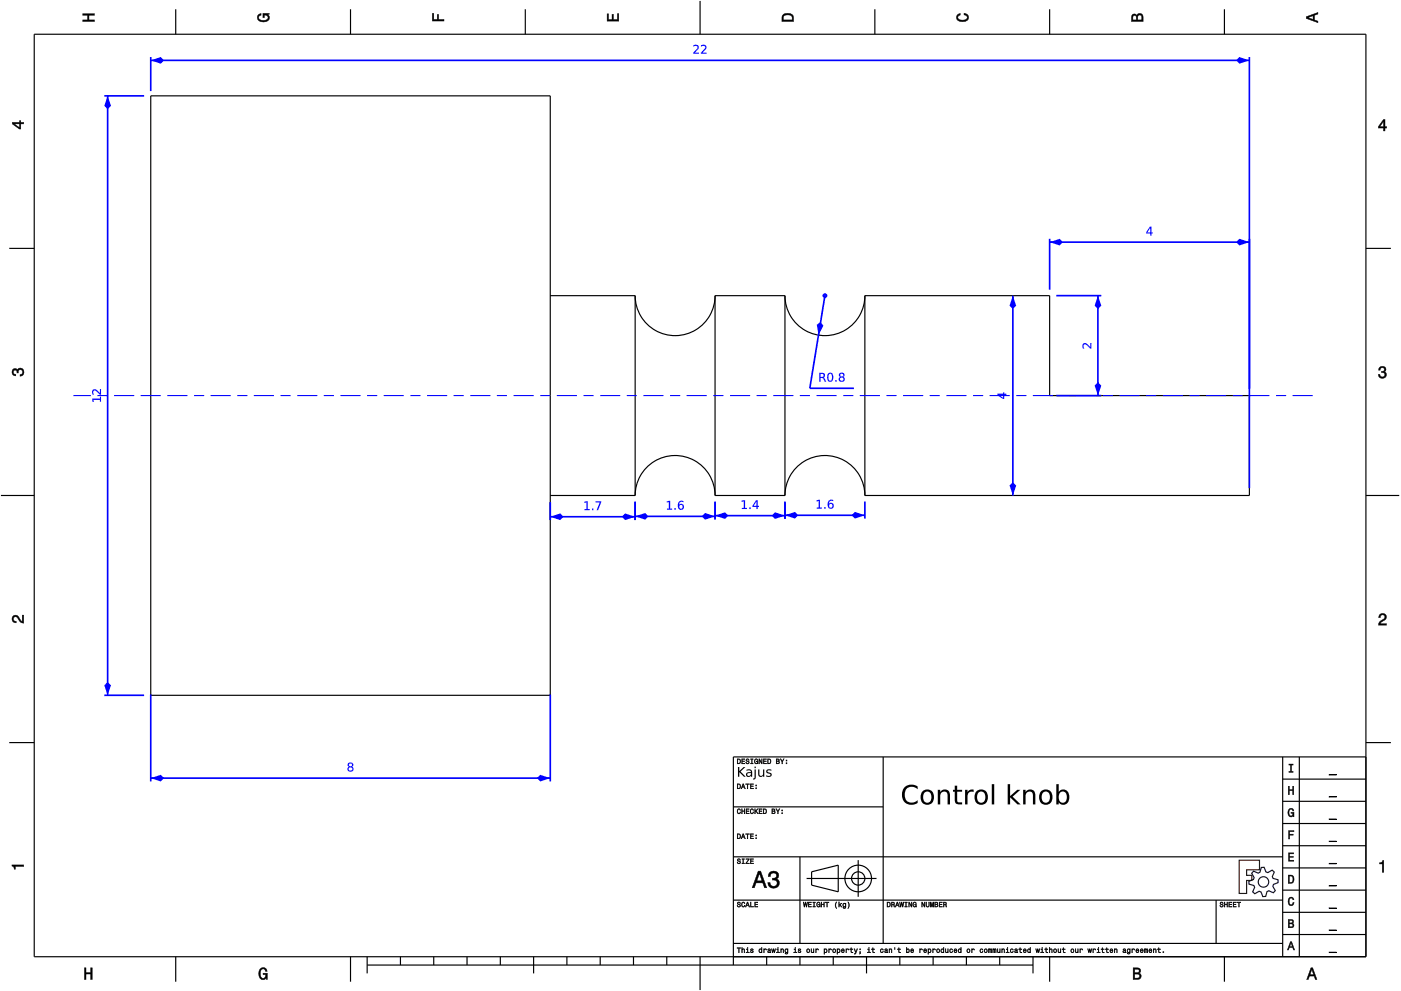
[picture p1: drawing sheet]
<svg xmlns="http://www.w3.org/2000/svg" width="420mm" height="297mm" viewBox="0 0 420 297" stroke-linecap="round" stroke-linejoin="round" font-family="sans-serif">
<g fill="none" stroke="#000" stroke-width=".35">
<path d="M10.3 10.3h399.3v276.5h-399.3zM52.7 2.8v7.5M105.1 2.8v7.5M157.5 2.8v7.5M210 .3v10M262.4 2.8v7.5M314.8 2.8v7.5M367.2 2.8v7.5M45.2 28.7h119.8v179.7h-119.8zM2.8 74.4h7.5M409.6 74.4h7.5M165 88.6h25.5"/>
<path d="M190.5 88.6a12 12 0 0 0 12 12 12 12 0 0 0 11.9-12M190.5 88.6v59.9M214.4 88.6v59.9M214.4 88.6h21M235.4 88.6a12 12 0 0 0 12 12 12 12 0 0 0 12-12M235.4 88.6v59.9M259.4 88.6h55.4v30h59.9v29.9h-115.3M259.4 88.6v59.9M.3 148.5h10M165 148.5h25.5M190.5 148.5a12 12 0 0 1 12-12 12 12 0 0 1 11.9 12M214.4 148.5h21"/>
<path d="M235.4 148.5a12 12 0 0 1 12-12 12 12 0 0 1 12 12M409.6 148.5h10M2.8 222.6h7.5M264.9 226.9v55.9M384.7 233.5h24.9M384.7 226.9v59.9M389.7 226.9v59.9M409.6 222.6h7.5M409.6 226.9h-189.7v62.4M219.9 256.8h164.8M219.9 241.8h45M239.9 256.8v26"/>
<path d="M257.4 257.8v11M384.7 253.5h24.9M384.7 246.8h24.9M384.7 240.2h24.9M219.9 269.8h164.8M241.9 263.3h21M243.4 261.3l8-2v8l-8-2zM364.7 269.8v13M384.7 273.5h24.9M384.7 266.8h24.9M384.7 260.1h24.9M52.7 286.8v7.5"/>
<path d="M105.1 286.8v7.5M110.1 289.3h199.7M110.1 286.8v5M120.1 286.8v2.5M130.1 286.8v2.5M140.1 286.8v2.5M150 286.8v2.5M160 286.8v5M170 286.8v2.5M180 286.8v2.5M190 286.8v2.5M200 286.8v2.5"/>
<path d="M210 286.8v10M219.9 282.8h164.8M229.9 286.8v2.5M239.9 286.8v2.5M249.9 286.8v2.5M259.9 286.8v5M269.9 286.8v2.5M279.8 286.8v2.5M289.8 286.8v2.5M299.8 286.8v2.5M309.8 286.8v5M314.8 286.8v7.5"/>
<path d="M367.2 286.8v7.5M384.7 280.1h24.9"/>
<circle cx="257.4" cy="263.3" r="4"/>
<circle cx="257.4" cy="263.3" r="2"/>
</g>
<g fill="#000">
<path d="M24.8 4.1h3.5v.5h-1.6v1.4h1.6v.4h-3.5v-.4h1.5v-1.4h-1.5z" fill-rule="evenodd"/>
<path d="M77.5 4.4l.8-.3v.5h-.3a.68 .68 0 0 0-.5 .6 .68 .68 0 0 0 .4 .7 1.68 1.68 0 0 0 2.5-.6 .92 .92 0 0 0-1.1-.8v.8h-.5v-1.3h1.9v.3l-.4 .1 .4 .4a1.19 1.19 0 0 1-.9 1.7 1.9 1.9 0 0 1-2.7-1.3z" fill-rule="evenodd"/>
<path d="M129.7 4h.4v1.8h1v-1.4h.4v1.4h1.7v.5h-3.5z" fill-rule="evenodd"/>
<path d="M182.1 4.2h.4v1.7h1v-1.6h.5v1.6h1.2v-1.8h.4v2.2h-3.5z" fill-rule="evenodd"/>
<path d="M234.9 4.3a2.18 2.18 0 0 0-.4 2.1h3.5v-1.1a1.91 1.91 0 0 0-3.1-1zM235.2 4.7l.4-.2a1.44 1.44 0 0 1 2 .8v.7h-2.7l.1-1.1z" fill-rule="evenodd"/>
<path d="M287.1 4.4l.9-.4v.5l-.3 .1a.66 .66 0 0 0-.5 .6 .66 .66 0 0 0 .4 .6l.5 .2a1.58 1.58 0 0 0 2-.8 .9 .9 0 0 0-1-.7v-.5a1.24 1.24 0 0 1 1.4 1 1.24 1.24 0 0 1-1.1 1.4 1.92 1.92 0 0 1-2.6-1.2z" fill-rule="evenodd"/>
<path d="M339.6 4.4l-.3 2h3.5v-1.3a.98 .98 0 0 0-.7-1.1 .98 .98 0 0 0-1.2 .6 .83 .83 0 0 0-1.3-.2zM339.9 4.8l.4-.2 .4 .2 .1 1.2h-1.1zM341.3 4.7l.5-.2a.57 .57 0 0 1 .6 .7v.8h-1.2z" fill-rule="evenodd"/>
<path d="M391.7 5v.5l3.5 1.3v-.5l-1-.3v-1.4l1-.4v-.5zM392.2 5.3l1.6-.6v1.1z" fill-rule="evenodd"/>
<path d="M3.7 36.7v.4l2.1 1.6h.4v-1.6h.9v-.4h-.9v-.5h-.4v.5zM4.3 37.1h1.5v1.2z" fill-rule="evenodd"/>
<path d="M414.9 35.8l-1.5 2.1v.5h1.5v.8h.5v-.8h.5v-.4h-.5v-2.2zM414.9 36.4v1.6h-1.1z" fill-rule="evenodd"/>
<path d="M3.8 110.7a.85 .85 0 0 1 1.4 .2 1.11 1.11 0 0 1 1.6-.4 1.11 1.11 0 0 1 .3 1.6l-.6 .6-.5 .1v-.5a.72 .72 0 0 0 .9-.7 .72 .72 0 0 0-.8-.7 .72 .72 0 0 0-.6 .9h-.4a.62 .62 0 0 0-.4-.8 .62 .62 0 0 0-.8 .4 .62 .62 0 0 0 .5 .8h.3v.5a1.17 1.17 0 0 1-1.1-.7 1.17 1.17 0 0 1 .2-1.3z" fill-rule="evenodd"/>
<path d="M413.7 110.1a1.01 1.01 0 0 1 1.6-.2 1.01 1.01 0 0 1-.1 1.5 1.11 1.11 0 0 1 .4 1.6 1.11 1.11 0 0 1-1.6 .3l-.6-.6v-.5h.4a.72 .72 0 0 0 .7 .9 .72 .72 0 0 0 .7-.8 .72 .72 0 0 0-.9-.6v-.4a.62 .62 0 0 0 .8-.4 .62 .62 0 0 0-.4-.8 .62 .62 0 0 0-.8 .5v.4h-.5z" fill-rule="evenodd"/>
<path d="M3.9 184.7a1.22 1.22 0 0 1 2 .7l.8 .9v-1.9h.4v2.4a2.76 2.76 0 0 1-2.1-1.8 .69 .69 0 0 0-1 .5 .69 .69 0 0 0 .9 .7l-.1 .5a1.19 1.19 0 0 1-1.1-.7 1.19 1.19 0 0 1 .2-1.3z" fill-rule="evenodd"/>
<path d="M413.8 184.2a1.17 1.17 0 0 1 1.9 .3 1.17 1.17 0 0 1-1 1.7l-.8 .7h1.9v.5h-2.4a2.75 2.75 0 0 1 1.8-2.1 .69 .69 0 0 0-.5-1 .69 .69 0 0 0-.8 .8h-.4z" fill-rule="evenodd"/>
<path d="M221.1 227.5v1.5h.5a.77 .77 0 0 0 .6-.8 .77 .77 0 0 0-.6-.7zM221.3 227.6a.57 .57 0 0 1 .6 .6 .57 .57 0 0 1-.6 .6zM222.4 227.5v1.5h1v-.2h-.8v-.5h.7v-.2h-.7v-.5h.8v-.1zM223.8 227.5a.6 .6 0 0 0 .1 .7 .6 .6 0 0 0 .6 .2 .33 .33 0 0 1-.3 .4 .33 .33 0 0 1-.4-.3h-.2a.54 .54 0 0 0 .6 .5 .54 .54 0 0 0 .5-.6 .54 .54 0 0 0-.7-.4 .28 .28 0 0 1 .1-.4 .28 .28 0 0 1 .4 .3h.2l-.1-.2-.2-.3zM225.1 227.5v.1h.3v1.2h-.3v.2h.8v-.2h-.3v-1.2h.3v-.1zM226.4 227.6a.72 .72 0 0 0-.2 1 .72 .72 0 0 0 .9 .3l.2 .1v-.9h-.5v.2h.3l-.2 .5a.52 .52 0 0 1-.6-.6 .52 .52 0 0 1 .7-.4l.3 .1-.3-.5zM227.6 227.5v1.5h.2v-1.3l.5 1.3h.3v-1.5h-.2v1.2l-.6-1.2zM228.9 227.5v1.5h1v-.2h-.8v-.5h.7v-.2h-.7v-.5h.8v-.1zM230.2 227.5v1.5h.5a.77 .77 0 0 0 .6-.8 .77 .77 0 0 0-.6-.7zM230.4 227.6a.57 .57 0 0 1 .6 .6 .57 .57 0 0 1-.6 .6zM232.8 227.5v1.5h.5a.42 .42 0 0 0 .5-.4 .42 .42 0 0 0-.3-.5l.2-.2-.1-.3zM233 227.6h.3a.23 .23 0 0 1 .3 .3 .23 .23 0 0 1-.3 .2h-.3zM233 228.3h.3a.26 .26 0 0 1 .3 .2 .26 .26 0 0 1-.3 .3h-.3zM234 227.5l.5 .9v.6h.2v-.7l.5-.8h-.2l-.4 .7-.4-.7zM235.7 228.6v.4h.3v-.4zM235.7 227.8v.3h.3v-.3z" fill-rule="evenodd"/>
<path d="M221.1 234.9v1.5h.5a.77 .77 0 0 0 .6-.7 .77 .77 0 0 0-.6-.8zM221.3 235.1a.57 .57 0 0 1 .6 .6 .57 .57 0 0 1-.6 .6zM222.8 234.9l-.6 1.5h.2l.2-.4h.6l.1 .4h.2l-.5-1.5zM222.9 235.2l.2 .6h-.4zM223.6 234.9v.2h.5v1.3h.2v-1.3h.4v-.2zM225 234.9v1.5h1v-.1h-.8v-.5h.7v-.2h-.7v-.5h.8v-.2zM226.6 236.1v.3h.3v-.3zM226.6 235.3v.3h.3v-.3z" fill-rule="evenodd"/>
<path d="M386.3 235.7h.4v1h1v-1h.3v2.5h-.3v-1.2h-1v1.2h-.4z" fill-rule="evenodd"/>
<path d="M386.5 229h1.3v.3h-.5v1.9h.5v.3h-1.3v-.3h.5v-1.9h-.5z" fill-rule="evenodd"/>
<path d="M3.6 259.2h3.5v.5h-2.5v.8h-.3a.77 .77 0 0 0-.7-.9z" fill-rule="evenodd"/>
<path d="M221.2 257.5a.6 .6 0 0 0 .1 .7 .6 .6 0 0 0 .6 .2 .33 .33 0 0 1-.3 .4 .33 .33 0 0 1-.4-.4h-.2a.54 .54 0 0 0 .6 .6 .54 .54 0 0 0 .5-.7 .54 .54 0 0 0-.7-.3 .28 .28 0 0 1 .2-.5 .28 .28 0 0 1 .3 .3h.2l-.1-.2-.2-.2zM222.5 257.4v.2h.3v1.1h-.3v.2h.8v-.2h-.3v-1.1h.3v-.2zM223.7 257.4v.2h.8l-.9 1.3h1.1v-.2h-.8l.8-1.3zM225 257.4v1.5h1v-.2h-.8v-.5h.7v-.2h-.7v-.4h.8v-.2z" fill-rule="evenodd"/>
<path d="M221.1 249.9v1.5h.5a.77 .77 0 0 0 .6-.7 .77 .77 0 0 0-.6-.8zM221.3 250.1a.57 .57 0 0 1 .6 .6 .57 .57 0 0 1-.6 .5zM222.8 249.9l-.6 1.5h.2l.2-.4h.6l.1 .4h.2l-.5-1.5zM222.9 250.1l.2 .7h-.4zM223.6 249.9v.2h.5v1.3h.2v-1.3h.4v-.2zM225 249.9v1.5h1v-.2h-.8v-.5h.7v-.2h-.7v-.4h.8v-.2zM226.6 251.1v.3h.3v-.3zM226.6 250.3v.3h.3v-.3z" fill-rule="evenodd"/>
<path d="M221.2 242.6a.72 .72 0 0 0-.2 1 .72 .72 0 0 0 1 .2l.1-.4-.4 .4a.56 .56 0 0 1-.4-.6 .56 .56 0 0 1 .5-.6l.3 .3-.3-.5zM222.4 242.4v1.5h.2v-.7h.6v.7h.2v-1.5h-.2v.6h-.6v-.6zM223.7 242.4v1.5h1v-.2h-.8v-.5h.7v-.1h-.7v-.5h.8v-.2zM225.1 242.6a.72 .72 0 0 0-.2 1 .72 .72 0 0 0 1 .2l.1-.4-.4 .4a.56 .56 0 0 1-.4-.6 .56 .56 0 0 1 .5-.6l.3 .3-.3-.5zM226.3 242.4v1.5h.2l.2-.7 .5 .7h.2l-.6-.8 .6-.7h-.2l-.7 .7v-.7zM227.6 242.4v1.5h1v-.2h-.8v-.5h.7v-.1h-.7v-.5h.8v-.2zM228.9 242.4v1.5h.5a.77 .77 0 0 0 .6-.7 .77 .77 0 0 0-.6-.8zM229.1 242.6a.57 .57 0 0 1 .6 .6 .57 .57 0 0 1-.6 .5zM231.5 242.4v1.5h.5a.42 .42 0 0 0 .5-.3 .42 .42 0 0 0-.3-.5l.2-.2-.1-.4zM231.7 242.6h.3a.23 .23 0 0 1 .3 .2 .23 .23 0 0 1-.3 .3h-.3zM231.7 243.2h.3a.26 .26 0 0 1 .3 .3 .26 .26 0 0 1-.3 .2h-.3zM232.7 242.4l.5 .9v.6h.2v-.6l.5-.9h-.2l-.4 .7-.4-.7zM234.4 243.6v.3h.3v-.3zM234.4 242.8v.3h.3v-.3z" fill-rule="evenodd"/>
<path d="M386.4 255.6h1.6v.3h-1.3v.8h1.2v.3h-1.2v.8h1.3v.3h-1.6z" fill-rule="evenodd"/>
<path d="M386.4 249h1.7v.3h-1.3v.7h1v.3h-1v1.2h-.4z" fill-rule="evenodd"/>
<path d="M386.5 242.6a.85 .85 0 0 1 .9-.3 .85 .85 0 0 1 .6 .8h-.3l-.3-.5a1.04 1.04 0 0 0-.9 .9 1.04 1.04 0 0 0 .7 1.1l.4-.2 .1-.6h-.5v-.3h.9v1.3l-.3-.3-.4 .4a1.2 1.2 0 0 1-1.1-1.9z" fill-rule="evenodd"/>
<path d="M221.2 270.5a.6 .6 0 0 0 .1 .6 .6 .6 0 0 0 .6 .3 .33 .33 0 0 1-.3 .4 .33 .33 0 0 1-.4-.4h-.2a.54 .54 0 0 0 .6 .6 .54 .54 0 0 0 .5-.7 .54 .54 0 0 0-.7-.4 .28 .28 0 0 1 .2-.4 .28 .28 0 0 1 .3 .3h.2l-.1-.2-.2-.2zM222.5 270.5a.72 .72 0 0 0-.2 1 .72 .72 0 0 0 1 .3l.1-.5-.4 .4a.56 .56 0 0 1-.4-.6 .56 .56 0 0 1 .5-.5l.3 .2-.3-.4zM224.1 270.4l-.6 1.5h.2l.2-.5h.6l.1 .5h.2l-.5-1.5zM224.2 270.6l.2 .7h-.4zM225 270.4v1.5h1v-.2h-.8v-1.3zM226.3 270.4v1.5h1v-.2h-.8v-.5h.7v-.2h-.7v-.4h.8v-.2z" fill-rule="evenodd"/>
<path d="M227.4 261.1l-1.8 5h.6l.6-1.5h1.9l.6 1.5h.6l-1.8-5zM227.8 261.8l.7 2.2h-1.5zM230.8 261.5l-.4 1.2h.6a.88 .88 0 0 1 .5-1.1 .88 .88 0 0 1 1.1 .4 .88 .88 0 0 1-.3 1.2h-.7v.6a1.03 1.03 0 0 1 1.4 .6 1.03 1.03 0 0 1-.7 1.3 1.03 1.03 0 0 1-1.3-.7l-.1-.5h-.6a1.68 1.68 0 0 0 2.1 1.7 1.68 1.68 0 0 0 .9-2.6l-.4-.2a1.29 1.29 0 0 0 .6-1.6 1.29 1.29 0 0 0-1.5-.7z" fill-rule="evenodd"/>
<path d="M240.9 270.4l.2 1.5h.2l.2-1.3 .3 1.3h.2l.2-1.5h-.2l-.1 1.3-.3-1.3h-.1l-.3 1.3-.1-1.3zM242.4 270.4v1.5h.9v-.2h-.7v-.5h.7v-.2h-.7v-.4h.7v-.2zM243.8 270.4v.2h.3v1.1h-.3v.2h.7v-.2h-.3v-1.1h.3v-.2zM245 270.5a.72 .72 0 0 0-.2 1 .72 .72 0 0 0 1 .3l.2 .1v-.8h-.6v.2h.4l-.2 .4a.52 .52 0 0 1-.6-.6 .52 .52 0 0 1 .7-.4l.3 .1-.3-.4zM246.2 270.4v1.5h.2v-.7h.6v.7h.2v-1.5h-.2v.6h-.6v-.6zM247.5 270.4v.2h.4v1.3h.2v-1.3h.5v-.2zM250.8 270.3a1.35 1.35 0 0 0 .1 2 1.84 1.84 0 0 1 0-2zM251.5 270.3v1.6h.2l.2-.6 .4 .6h.2l-.5-.8 .5-.4-.8 .5v-.9zM252.9 270.8a.55 .55 0 0 0-.2 .8 .55 .55 0 0 0 .8 .1 .4 .4 0 0 1-.2 .4 .4 .4 0 0 1-.5-.1 .47 .47 0 0 0 .5 .3 .47 .47 0 0 0 .4-.5v-1.1l-.2 .2-.3-.2zM253 271l.1-.1a.39 .39 0 0 1 .4 .4 .39 .39 0 0 1-.5 .3zM254.3 270.3a1.85 1.85 0 0 1 0 2 1.22 1.22 0 0 0 0-2z" fill-rule="evenodd"/>
<path d="M266 270.4v1.5h.5a.77 .77 0 0 0 .6-.8 .77 .77 0 0 0-.6-.7zM266.2 270.6a.57 .57 0 0 1 .7 .5 .57 .57 0 0 1-.7 .6zM267.3 270.4v1.5h.2v-.7a.45 .45 0 0 1 .5 .2 .45 .45 0 0 1 .1 .5l.2-.1-.2-.7a.41 .41 0 0 0 .2-.4 .41 .41 0 0 0-.5-.3zM267.5 270.6h.3a.25 .25 0 0 1 .3 .2 .25 .25 0 0 1-.3 .3h-.3zM269 270.4l-.5 1.5h.2l.1-.5h.6l.2 .5h.2l-.6-1.5zM269.1 270.6l.2 .7h-.4zM269.7 270.4l.3 1.5h.2l.2-1.3 .2 1.3h.2l.3-1.5h-.2l-.2 1.3-.2-1.3h-.2l-.2 1.3-.2-1.3zM271.3 270.4v.2h.3v1.1h-.3v.2h.8v-.2h-.3v-1.1h.3v-.2zM272.5 270.4v1.5h.2v-1.3l.6 1.3h.2v-1.5h-.2v1.2l-.5-1.2zM273.9 270.5a.72 .72 0 0 0-.2 1 .72 .72 0 0 0 .9 .3l.2 .1v-.8h-.5v.2h.3l-.2 .4a.52 .52 0 0 1-.5-.6 .52 .52 0 0 1 .7-.4l.2 .1-.3-.4zM276.4 270.4v1.5h.2v-1.3l.6 1.3h.2v-1.5h-.2v1.2l-.6-1.2zM277.7 270.4v.9a.52 .52 0 0 0 .5 .6 .52 .52 0 0 0 .5-.6v-.9h-.2v.9a.33 .33 0 0 1-.3 .4 .33 .33 0 0 1-.3-.4v-.9zM279 270.4v1.5h.1v-1.4l.3 1.4h.2l.3-1.4v1.4h.1v-1.5h-.2l-.3 1.3-.3-1.3zM280.3 270.4v1.5h.6a.42 .42 0 0 0 .4-.3 .42 .42 0 0 0-.2-.5l.2-.2-.1-.4zM280.5 270.6h.3a.23 .23 0 0 1 .3 .2 .23 .23 0 0 1-.3 .2h-.3zM280.5 271.2h.3a.26 .26 0 0 1 .3 .2 .26 .26 0 0 1-.3 .3h-.3zM281.6 270.4v1.5h1v-.2h-.8v-.5h.7v-.2h-.7v-.4h.8v-.2zM282.9 270.4v1.5h.2v-.7a.45 .45 0 0 1 .5 .2 .45 .45 0 0 1 .1 .5l.2-.1-.2-.7a.41 .41 0 0 0 .2-.4 .41 .41 0 0 0-.5-.3zM283.1 270.6h.3a.25 .25 0 0 1 .3 .2 .25 .25 0 0 1-.3 .3h-.3z" fill-rule="evenodd"/>
<path d="M366 270.5a.6 .6 0 0 0 0 .6 .6 .6 0 0 0 .7 .3 .33 .33 0 0 1-.3 .4 .33 .33 0 0 1-.4-.4h-.2a.54 .54 0 0 0 .6 .6 .54 .54 0 0 0 .5-.7 .54 .54 0 0 0-.8-.4 .28 .28 0 0 1 .2-.4 .28 .28 0 0 1 .4 .3h.2l-.1-.2-.2-.2zM367.2 270.4v1.5h.2v-.7h.6v.7h.2v-1.5h-.2v.6h-.6v-.6zM368.5 270.4v1.5h.9v-.2h-.7v-.5h.7v-.2h-.7v-.4h.7v-.2zM369.8 270.4v1.5h.9v-.2h-.7v-.5h.7v-.2h-.7v-.4h.7v-.2zM371 270.4v.2h.5v1.3h.2v-1.3h.4v-.2z" fill-rule="evenodd"/>
<path d="M386.3 262.3v2.5h.9a1.28 1.28 0 0 0 1-1.3 1.28 1.28 0 0 0-1-1.2zM386.7 262.6a.96 .96 0 0 1 1.1 .9 .96 .96 0 0 1-1.1 1z" fill-rule="evenodd"/>
<path d="M386.3 275.6v2.5h1a.7 .7 0 0 0 .8-.5 .7 .7 0 0 0-.5-.9l.4-.5a.62 .62 0 0 0-.8-.6zM386.7 275.9h.5a.38 .38 0 0 1 .4 .4 .38 .38 0 0 1-.4 .3h-.5zM386.7 276.9h.5a.43 .43 0 0 1 .5 .4 .43 .43 0 0 1-.5 .5h-.5z" fill-rule="evenodd"/>
<path d="M386.5 269.2a.85 .85 0 0 1 1-.3 .85 .85 0 0 1 .6 .8h-.4l-.3-.5a1.05 1.05 0 0 0-.8 .9 1.05 1.05 0 0 0 .6 1.1l.4-.2 .2-.5h.3a.89 .89 0 0 1-.8 1 .89 .89 0 0 1-1-.7z" fill-rule="evenodd"/>
<path d="M413.7 258.6a.77 .77 0 0 0 1-.7h.3v3.5h-.5v-2.4h-.8z" fill-rule="evenodd"/>
<path d="M25.3 290.1h.5v1.4h1.4v-1.4h.5v3.5h-.5v-1.7h-1.4v1.7h-.5z" fill-rule="evenodd"/>
<path d="M78 290.5a1.19 1.19 0 0 1 1.3-.5 1.19 1.19 0 0 1 .8 1.1h-.5l-.1-.3a.68 .68 0 0 0-.6-.4 .68 .68 0 0 0-.6 .4 1.68 1.68 0 0 0 .6 2.5 .92 .92 0 0 0 .8-1.2h-.8v-.4h1.3v1.9h-.3l-.1-.5-.4 .4a1.19 1.19 0 0 1-1.7-.9v-1.5z" fill-rule="evenodd"/>
<path d="M221 284.1v.1h.5v1.4h.2v-1.4h.4v-.1zM222.4 284v1.6h.2v-.9l.3-.2 .2 .2v.9h.2v-.8a.38 .38 0 0 0-.2-.4 .38 .38 0 0 0-.5 .2v-.6zM223.8 284.4l.3 .2v.8l-.4 .2h1l-.4-.2v-1zM224.1 284l.2 .2zM225.2 284.5l-.1 .4 .6 .2a.26 .26 0 0 1-.2 .4 .26 .26 0 0 1-.3-.3h-.2a.42 .42 0 0 0 .6 .4 .42 .42 0 0 0 .1-.7l-.5-.2 .3-.2 .4 .2-.1-.2zM227.7 284.5a.54 .54 0 0 0-.2 .8 .54 .54 0 0 0 .8 .1l.2 .2v-1.6h-.2v.6l-.3-.2zM227.8 284.6h.1a.39 .39 0 0 1 .4 .4 .39 .39 0 0 1-.5 .3zM229 284.4v1.2h.2l.1-1 .6 .2a.38 .38 0 0 0-.3-.4 .38 .38 0 0 0-.4 .2zM230.4 284.5l-.2 .2 .6-.2 .1 .3a.42 .42 0 0 0-.7 .2 .42 .42 0 0 0 .3 .6l.7-.2-.2-1zM230.4 285.2a.25 .25 0 0 1 .5 0 .25 .25 0 0 1-.5 0zM231.3 284.4l.3 1.2h.2l.2-1 .1 1h.2l.3-1.2h-.2l-.2 1-.1-1h-.2l-.2 1-.2-1zM232.9 284.4l.3 .2v.8l-.4 .2h1l-.4-.2v-1zM233.2 284l.2 .2zM234.1 284.4v1.2h.2v-.9l.3-.2 .2 .2v.9h.2v-.8a.38 .38 0 0 0-.2-.4 .38 .38 0 0 0-.5 .2zM235.5 284.5a.55 .55 0 0 0-.2 .8 .55 .55 0 0 0 .8 .1 .4 .4 0 0 1-.2 .4 .4 .4 0 0 1-.5-.1 .47 .47 0 0 0 .5 .3 .47 .47 0 0 0 .4-.5v-1.1l-.2 .2-.3-.2zM235.6 284.6h.1a.39 .39 0 0 1 .4 .4 .39 .39 0 0 1-.5 .3zM238.1 284.4l.3 .2v.8l-.4 .2h1l-.4-.2v-1zM238.4 284l.2 .2zM239.4 284.5v.4l.6 .2a.26 .26 0 0 1-.2 .4 .26 .26 0 0 1-.3-.3h-.2a.42 .42 0 0 0 .6 .4 .42 .42 0 0 0 .1-.7l-.5-.2 .3-.2 .4 .2-.1-.2zM241.9 285a.57 .57 0 0 0 1.1 0 .57 .57 0 0 0-1.1 0zM242.1 284.6h.1a.39 .39 0 0 1 .5 .4 .39 .39 0 0 1-.6 .3zM243.2 284.4v.8a.38 .38 0 0 0 .3 .4 .38 .38 0 0 0 .4-.2l.2 .2v-1.2h-.2v.8l-.3 .2-.2-.1v-.9zM244.6 284.4v1.2h.2l.1-1 .6 .2a.38 .38 0 0 0-.3-.4 .38 .38 0 0 0-.4 .2zM247.1 284.4v1.6h.2l.1-.5a.53 .53 0 0 0 .7-.5 .53 .53 0 0 0-.8-.4zM247.4 284.6h.1a.39 .39 0 0 1 .4 .4 .39 .39 0 0 1-.5 .3zM248.5 284.4v1.2h.2l.1-1 .6 .2a.38 .38 0 0 0-.3-.4 .38 .38 0 0 0-.4 .2zM249.7 285a.57 .57 0 0 0 1.1 0 .57 .57 0 0 0-1.1 0zM249.9 284.6h.1a.39 .39 0 0 1 .5 .4 .39 .39 0 0 1-.6 .3zM251 284.4v1.6h.2l.1-.5a.53 .53 0 0 0 .7-.5 .53 .53 0 0 0-.8-.4zM251.3 284.6h.1a.39 .39 0 0 1 .4 .4 .39 .39 0 0 1-.5 .3zM252.4 284.5a.57 .57 0 0 0-.1 .9 .57 .57 0 0 0 .9 0v-.2l-.5 .2-.2-.4h.7l-.1-.5-.3-.1zM252.6 284.6l.3-.1 .1 .4h-.5zM253.7 284.4v1.2h.2l.1-1 .6 .2a.38 .38 0 0 0-.3-.4 .38 .38 0 0 0-.4 .2zM255.2 284.1v.3l-.4 .2h.4v.9l.6 .1-.4-.5v-.5h.4v-.2h-.4v-.3zM256.1 284.4l.5 1.2-.4 .4h.3l.7-1.6h-.2l-.3 1-.4-1zM257.8 284.4v.3h.3v-.3zM257.8 285.2l.2 .4-.2 .4 .3-.4v-.4zM260.2 284.4l.3 .2v.8l-.4 .2h1l-.4-.2v-1zM260.5 284l.2 .2zM261.7 284.1v.3l-.4 .2h.4v.9l.6 .1-.4-.5v-.5h.4v-.2h-.4v-.3zM264.1 284.5a.57 .57 0 0 0-.1 .9 .57 .57 0 0 0 .9-.1l-.1-.2a.32 .32 0 0 1-.5 .1 .32 .32 0 0 1 0-.5 .32 .32 0 0 1 .4 .1h.2l-.2-.4zM265.4 284.5l-.1 .2 .5-.2 .1 .3a.42 .42 0 0 0-.6 .2 .42 .42 0 0 0 .3 .6l.7-.2-.2-1zM265.5 285.2a.25 .25 0 0 1 .5 0 .25 .25 0 0 1-.5 0zM266.6 284.4v1.2h.2v-.9l.3-.2 .2 .2v.9h.2v-.8a.38 .38 0 0 0-.3-.4 .38 .38 0 0 0-.4 .2zM268.3 284l.1 .6zM269.5 284.1v.3l-.4 .2h.4v.9l.6 .1-.5-.5v-.5h.5v-.2h-.5v-.3zM271.8 284v1.6l.2-.2a.49 .49 0 0 0 .8-.4 .49 .49 0 0 0-.8-.4v-.6zM272.1 284.6h.1a.39 .39 0 0 1 .4 .4 .39 .39 0 0 1-.5 .3zM273.2 284.5a.57 .57 0 0 0-.1 .9 .57 .57 0 0 0 .8 0l.1-.2-.6 .2-.1-.4h.7l-.1-.5-.4-.1zM273.3 284.6l.4-.1 .1 .4h-.5zM275.8 284.4v1.2h.2v-1l.7 .2a.38 .38 0 0 0-.3-.4 .38 .38 0 0 0-.5 .2zM277.1 284.5a.57 .57 0 0 0-.1 .9 .57 .57 0 0 0 .8 0l.1-.2-.6 .2-.1-.4h.7l-.1-.5-.4-.1zM277.2 284.6l.4-.1 .1 .4h-.5zM278.3 284.4v1.6h.2v-.5a.53 .53 0 0 0 .8-.5 .53 .53 0 0 0-.8-.4zM278.6 284.6a.39 .39 0 0 1 .5 .4 .39 .39 0 0 1-.5 .3zM279.7 284.4v1.2h.2v-1l.7 .2a.38 .38 0 0 0-.3-.4 .38 .38 0 0 0-.5 .2zM280.8 285a.6 .6 0 0 0 1.2 0 .6 .6 0 0 0-1.2 0zM281.1 284.6h.1a.39 .39 0 0 1 .4 .4 .39 .39 0 0 1-.5 .3zM282.2 284.5a.54 .54 0 0 0-.1 .8 .54 .54 0 0 0 .8 .1l.2 .2v-1.6h-.2v.6l-.3-.2zM282.4 284.6h.1a.39 .39 0 0 1 .4 .4 .39 .39 0 0 1-.5 .3zM283.5 284.4v.8a.38 .38 0 0 0 .3 .4 .38 .38 0 0 0 .4-.2l.2 .2v-1.2h-.2v.8l-.3 .2-.2-.1v-.9zM284.9 284.5a.57 .57 0 0 0-.1 .9 .57 .57 0 0 0 .9-.1l-.2-.2a.32 .32 0 0 1-.4 .1 .32 .32 0 0 1 0-.5 .32 .32 0 0 1 .4 .1h.2l-.3-.4zM286.2 284.5a.57 .57 0 0 0-.1 .9 .57 .57 0 0 0 .8 0l.1-.2-.6 .2-.1-.4h.7l-.1-.5-.4-.1zM286.3 284.6l.4-.1 .1 .4h-.5zM287.4 284.5a.54 .54 0 0 0-.1 .8 .54 .54 0 0 0 .8 .1l.2 .2v-1.6h-.2v.6l-.3-.2zM287.6 284.6h.1a.39 .39 0 0 1 .4 .4 .39 .39 0 0 1-.5 .3zM289.9 285a.6 .6 0 0 0 1.2 0 .6 .6 0 0 0-1.2 0zM290.2 284.6h.1a.39 .39 0 0 1 .4 .4 .39 .39 0 0 1-.5 .3zM291.4 284.4v1.2h.1l.1-1 .7 .2a.38 .38 0 0 0-.3-.4 .38 .38 0 0 0-.5 .2zM294 284.5a.57 .57 0 0 0-.1 .9 .57 .57 0 0 0 .9-.1l-.2-.2a.32 .32 0 0 1-.4 .1 .32 .32 0 0 1-.1-.5 .32 .32 0 0 1 .5 .1h.2l-.3-.4zM295.1 285a.6 .6 0 0 0 1.2 0 .6 .6 0 0 0-1.2 0zM295.4 284.6h.1a.39 .39 0 0 1 .4 .4 .39 .39 0 0 1-.5 .3zM296.4 284.4v1.2h.2l.1-1.1 .2 1.1h.1l.2-1.1 .1 1.1h.2l-.2-1.2zM297.7 284.4v1.2h.2l.1-1.1 .2 1.1h.1l.2-1.1 .1 1.1h.2l-.2-1.2zM299.1 284.4v.8a.38 .38 0 0 0 .2 .4 .38 .38 0 0 0 .5-.2l.2 .2v-1.2h-.2v.8l-.3 .2-.2-.1v-.9zM300.4 284.4v1.2h.2v-.9l.3-.2 .2 .2v.9h.2v-.8a.38 .38 0 0 0-.3-.4 .38 .38 0 0 0-.4 .2zM301.8 284.4l.3 .2v.8l-.4 .2h1l-.4-.2v-1zM302.1 284l.2 .2zM303.1 284.5a.57 .57 0 0 0-.1 .9 .57 .57 0 0 0 .9-.1l-.2-.2a.32 .32 0 0 1-.4 .1 .32 .32 0 0 1-.1-.5 .32 .32 0 0 1 .5 .1h.2l-.3-.4zM304.4 284.5l-.1 .2 .5-.2 .1 .3a.42 .42 0 0 0-.6 .2 .42 .42 0 0 0 .3 .6l.7-.2-.3-1zM304.4 285.2a.25 .25 0 0 1 .5 0 .25 .25 0 0 1-.5 0zM305.8 284.1v.3l-.3 .2h.3l.1 .9 .6 .1-.5-.5v-.5h.5v-.2h-.5v-.3zM307 284.5a.57 .57 0 0 0-.1 .9 .57 .57 0 0 0 .8 0l.1-.2-.6 .2-.2-.4h.8l-.1-.5-.4-.1zM307.1 284.6l.3-.1 .2 .4h-.6zM308.2 284.5a.54 .54 0 0 0-.1 .8 .54 .54 0 0 0 .8 .1l.2 .2v-1.6h-.2v.6l-.3-.2zM308.4 284.6h.1a.39 .39 0 0 1 .4 .4 .39 .39 0 0 1-.5 .3zM310.6 284.4l.3 1.2h.1l.2-1 .2 1h.2l.3-1.2h-.2l-.2 1-.2-1h-.2l-.1 1-.2-1zM312.2 284.4l.3 .2v.8l-.4 .2h.9l-.3-.2v-1zM312.5 284l.2 .2zM313.6 284.1v.3l-.3 .2h.3l.1 .9 .6 .1-.5-.5v-.5h.5v-.2h-.5v-.3zM314.7 284v1.6h.2v-.9l.3-.2 .2 .2v.9h.2v-.8a.38 .38 0 0 0-.3-.4 .38 .38 0 0 0-.4 .2v-.6zM315.9 285a.6 .6 0 0 0 1.2 0 .6 .6 0 0 0-1.2 0zM316.2 284.6h.1a.39 .39 0 0 1 .4 .4 .39 .39 0 0 1-.5 .3zM317.3 284.4v.8a.38 .38 0 0 0 .2 .4 .38 .38 0 0 0 .5-.2l.2 .2v-1.2h-.2v.8l-.3 .2-.2-.1v-.9zM318.8 284.1v.3l-.3 .2h.3l.1 .9 .5 .1-.4-.5v-.5h.4v-.2h-.4v-.3zM321.1 285a.6 .6 0 0 0 1.2 0 .6 .6 0 0 0-1.2 0zM321.4 284.6h.1a.39 .39 0 0 1 .4 .4 .39 .39 0 0 1-.5 .3zM322.5 284.4v.8a.38 .38 0 0 0 .2 .4 .38 .38 0 0 0 .5-.2l.2 .2v-1.2h-.2l-.1 .8-.2 .2-.2-.1v-.9zM323.8 284.4v1.2h.2l.1-1 .6 .2a.38 .38 0 0 0-.3-.4 .38 .38 0 0 0-.4 .2zM326.2 284.4l.3 1.2h.1l.2-1 .2 1h.2l.3-1.2h-.2l-.2 1-.2-1h-.2l-.2 1-.1-1zM327.7 284.4v1.2h.2l.1-1 .6 .2a.38 .38 0 0 0-.3-.4 .38 .38 0 0 0-.4 .2zM329.1 284.4l.3 .2v.8l-.4 .2h.9l-.4-.2v-1zM329.3 284l.2 .2zM330.5 284.1v.3l-.3 .2h.3l.1 .9 .5 .1-.4-.5v-.5h.4v-.2h-.4v-.3zM331.8 284.1v.3l-.3 .2h.3l.1 .9 .5 .1-.4-.5v-.5h.4v-.2h-.4v-.3zM333 284.5a.57 .57 0 0 0-.1 .9 .57 .57 0 0 0 .8 0l.1-.2-.6 .2-.2-.4h.8l-.1-.5-.4-.1zM333.1 284.6l.3-.1 .2 .4h-.6zM334.2 284.4v1.2h.1l.1-.9 .3-.2 .2 .2v.9h.2v-.8a.38 .38 0 0 0-.3-.4 .38 .38 0 0 0-.5 .2zM336.9 284.5l-.1 .2 .5-.2 .1 .3a.42 .42 0 0 0-.6 .2 .42 .42 0 0 0 .3 .6l.6-.2-.2-1zM336.9 285.2a.25 .25 0 0 1 .5 0 .25 .25 0 0 1-.5 0zM338.1 284.5a.55 .55 0 0 0-.1 .8 .55 .55 0 0 0 .8 .1 .4 .4 0 0 1-.3 .4 .4 .4 0 0 1-.5-.1 .47 .47 0 0 0 .6 .3 .47 .47 0 0 0 .4-.5v-1.1l-.2 .2-.4-.2zM338.3 284.6a.39 .39 0 0 1 .5 .4 .39 .39 0 0 1-.5 .3zM339.4 284.4v1.2h.2l.1-1 .6 .2a.38 .38 0 0 0-.3-.4 .38 .38 0 0 0-.4 .2zM340.8 284.5a.57 .57 0 0 0-.1 .9 .57 .57 0 0 0 .8 0l.1-.2-.6 .2-.2-.4h.8l-.1-.5-.4-.1zM340.9 284.6l.3-.1 .2 .4h-.6zM342.1 284.5a.57 .57 0 0 0-.1 .9 .57 .57 0 0 0 .8 0l.1-.2-.6 .2-.2-.4h.8l-.1-.5-.4-.1zM342.2 284.6l.3-.1 .2 .4h-.6zM343.2 284.4v1.2h.2l.1-1.1 .1 1.1h.2l.1-1.1 .2 1.1h.1l-.1-1.2zM344.7 284.5a.57 .57 0 0 0-.1 .9 .57 .57 0 0 0 .8 0l.1-.2-.6 .2-.2-.4h.8l-.2-.5-.3-.1zM344.8 284.6l.3-.1 .2 .4h-.6zM345.9 284.4v1.2h.1l.1-.9 .2-.2 .3 .2v.9h.2v-.8a.38 .38 0 0 0-.3-.4 .38 .38 0 0 0-.5 .2zM347.4 284.1v.3l-.3 .2h.3l.1 .9 .5 .1-.4-.5v-.5h.4v-.2h-.4v-.3zM348.7 285.2v.4h.3v-.4z" fill-rule="evenodd"/>
<path d="M339.8 290.1v3.5h1.3a.98 .98 0 0 0 1.1-.7 .98 .98 0 0 0-.6-1.2 .86 .86 0 0 0 .5-1 .86 .86 0 0 0-1-.6zM340.3 290.5h.7a.53 .53 0 0 1 .6 .6 .53 .53 0 0 1-.6 .4h-.7zM340.3 292h.7a.61 .61 0 0 1 .8 .5 .61 .61 0 0 1-.7 .7h-.8z" fill-rule="evenodd"/>
<path d="M387 282.2l-.9 2.5h.3l.3-.7h1l.2 .7h.4l-.9-2.5zM387.2 282.6l.4 1.1h-.8z" fill-rule="evenodd"/>
<path d="M393.2 290.1l-1.3 3.5h.4l.4-1h1.4l.4 1h.4l-1.2-3.5zM393.4 290.6l.6 1.5h-1.1z" fill-rule="evenodd"/>
</g>
<g fill="#000">
<path d="M24.8 4.1v.5l1.5-.1v1.5h-1.5v.4h3.5v-.4h-1.7v-1.5l1.7 .1v-.5zM24.8 4h3.6v.6h-1.7v1.4l1.7-.1v.6h-3.6v-.6h1.5v-1.3h-1.5z"/>
<path d="M77.5 4.4l-.4 .8 .2 .6 .9 .7h1.6l.9-.7v-1l-.6-.5h.6v-.3h-1.9v1.3h.5l-.1-.9 .6 .1 .6 .4v.8l-.8 .4-1.7-.2-.3-.2-.1-.7 .8-.4v-.5zM77.4 4.4l1-.4v.6l-.8 .4v.6l.8 .5h1.2l.7-.5v-.6l-1-.5v.9h-.5v-1.5h2v.4l-.5 .1 .6 .6-.1 .9-1 .7h-1.6l-1-.8-.1-.6z"/>
<path d="M129.7 4v2.3h3.5v-.5l-1.7 .1v-1.5h-.4l.1 1.5h-1.2l.1-1.9zM129.6 4h.5v1.8h1v-1.5h.5l-.1 1.5h1.7v.6h-3.6z"/>
<path d="M182.1 4.2v2.1h3.5v-2.2h-.4v1.8h-1.3v-1.6h-.4l.1 1.6h-1.2l.1-1.7zM182 4.1h.6l-.1 1.8h1v-1.7h.5v1.7h1.2l-.1-1.8h.5v2.3h-3.6z"/>
<path d="M234.9 4.3l-.4 .7v1.4h3.5l-.1-1.7-.4-.4-1.3-.3zM234.9 4.3l1.3-.4 1.4 .4 .3 .4 .2 1.8h-3.7l.1-1.5zM235.2 4.6l1-.2 1.1 .2 .3 .3v1.1h-2.8l.1-1.1zM235.2 4.7l-.2 .2-.1 1.1h2.7l-.1-1.1-.3-.2-1-.2z"/>
<path d="M287.1 4.4l-.3 .8 .1 .6 1 .6h1.5l1-.6v-1l-.7-.7-.6-.1v.5l.8 .2 .2 .5-.1 .4-.7 .4-1.7-.1-.3-.3-.1-.6 .8-.5v-.5zM287.1 4.4l.9-.5v.7l-.7 .4v.6l.8 .4h1.2l.4-.2 .4-.6-.3-.5-.8-.2v-.6l.7 .2 .8 .6-.1 1.1-.9 .7h-1.6l-1-.7-.1-.6z"/>
<path d="M339.6 4.4l-.3 2h3.5v-1.7l-.6-.6-1 .1-.2 .6-.6-.6zM339.5 4.4l1-.3 .4 .5 .6-.6h.7l.6 .6 .1 1.9h-3.6zM339.8 4.7l.5-.1 .4 .2 .1 1.2h-1.1zM339.9 4.8l-.2 1.2h1.1l-.1-1.2-.4-.2zM341.3 4.6l.5-.2 .5 .2 .2 1.4h-1.4zM341.3 4.7l-.1 1.3h1.2l-.1-1.3-.5-.2z"/>
<path d="M391.7 5v.5l3.5 1.3v-.5l-1.1-.3v-1.5l1.1-.3v-.5zM391.7 5l3.6-1.4v.7l-1.1 .3v1.4l1.1 .3v.6l-3.6-1.3zM392 5.3l1.9-.7v1.3zM392.3 5.2l1.5 .6v-1.1z"/>
<path d="M3.7 36.7v.4l2.1 1.6h.4v-1.6h.9v-.4l-.9 .1v-.6h-.4l.1 .6zM3.6 36.6l2.2 .1v-.6h.5l-.1 .6 1-.1v.6l-1-.1 .1 1.6h-.5l-2.2-1.5zM4.1 37.1h1.8v1.3zM4.3 37.1l1.5 1.2v-1.2z"/>
<path d="M414.9 35.8l-1.5 2.1v.5l1.6-.1-.1 .9h.5l-.1-.9 .6 .1v-.4h-.6l.1-2.2zM414.9 35.8h.5v2.2l.5-.1v.5h-.5v.9h-.6l.1-.9h-1.6v-.5zM415 36.2v1.8h-1.3zM414.8 36.4l-1 1.6h1.1z"/>
<path d="M3.8 110.7l-.1 1.3 .5 .6 .5 .1v-.5l-.6-.1-.2-.6 .2-.5 .4-.1 .5 .2 .1 .7h.4v-.6l.3-.4 .8 .2 .2 .9-.4 .4h-.4v.5l.5-.1 .6-.6v-1.1l-.6-.6-.7-.1-.6 .7-.2-.4-.5-.2zM3.8 110.7l.7-.3 .5 .1 .2 .4 .6-.6h.8l.6 .7v1.1l-.7 .6-.6 .1v-.6h.4l.4-.3-.1-.9-.8-.2-.3 .4 .1 .7h-.6v-.8l-.5-.2-.4 .2-.1 .4 .2 .6 .6 .1v.5h-.6l-.6-.7z"/>
<path d="M413.7 110.1l-.3 .9h.5v-.4l.3-.4 .9 .1 .1 .7-.4 .3h-.5v.4l.9 .1 .2 .5-.5 .7-.9-.2-.2-.6h-.4v.5l.6 .6h1.1l.4-.2 .3-.8-.1-.5-.6-.4 .5-.2v-.9l-.6-.4-.5-.1zM413.7 110l.9-.3 .8 .3 .3 .3-.1 .9-.4 .2 .5 .3 .2 .6-.4 .9-.4 .2h-1.1l-.6-.6-.1-.6h.6l.1 .6 .6 .2 .5-.2 .2-.5-.2-.5h-.8v-.6l.5 .1 .3-.3-.1-.6-.7-.1-.4 .3v.4h-.5z"/>
<path d="M3.9 184.7l-.3 .8 .3 .9 1 .3v-.5l-.7-.1-.3-.5 .2-.6 .5-.2 .7 .3 .9 1.4 .9 .3v-2.4h-.4v2l-.5-.4-.9-1.4-.7-.2zM3.8 184.7l.8-.4 .7 .2 .9 1.5 .5 .3-.1-2h.6v2.5l-1.1-.2-.9-1.5-.6-.2-.4 .1-.2 .6 .2 .5 .7 .1v.6l-1-.4-.4-.9z"/>
<path d="M413.8 184.2l-.3 .9h.4l.2-.6 .5-.3 .6 .2 .2 .5-.3 .6-1.4 1-.3 .9h2.4v-.5l-2 .1 .3-.5 1.3-.7 .4-.9-.1-.4-.6-.6h-.9zM413.8 184.1l.8-.3 .9 .3 .3 .4-.1 1.1-1.5 .9-.3 .4h2v.5h-2.6l.3-1 1.4-.9 .3-.6-.2-.4-.5-.2-.5 .2-.1 .7h-.6z"/>
<path d="M221.1 227.5v1.5l.7-.1 .3-.4v-.8l-.4-.2zM221 227.4h.7l.4 .3 .1 .8-.4 .5h-.8zM221.2 227.6l.7 .1 .1 .8-.2 .3h-.6zM221.3 227.6v1.2l.4-.1 .1-.9zM222.4 227.5v1.5h1v-.2h-.8v-.6h.7h-.7v-.6h.8v-.1zM222.4 227.4h1v.3l-.8-.1v.5l.8-.1v.3h-.8v.5l.8-.1v.3h-1zM223.8 227.5v.6l.8 .4-.3 .4-.4-.1-.1-.3h-.2l.1 .2 .3 .3h.4l.3-.7-.9-.5 .2-.3 .4 .1 .1 .3h.2l-.1-.2-.2-.3zM223.8 227.5l.6-.1 .3 .3v.3h-.3l-.2-.4-.3 .2 .8 .5v.4l-.3 .3h-.5l-.3-.3v-.3h.3v.3l.3 .1 .3-.3-.8-.5zM225.1 227.5v.1h.3v1.2h-.3v.2h.8v-.2h-.4v-1.2h.4v-.1zM225 227.4h.9v.3h-.3v1.1l.3-.1v.3h-.9v-.3h.4v-1.1l-.4 .1zM226.4 227.6l-.2 .6 .2 .6 .5 .2 .3-.4 .1 .4v-.9h-.5v.2h.4l-.3 .5h-.3l-.2-.3 .1-.8 .4-.2 .4 .4-.2-.4-.3-.1zM226.3 227.6l.5-.3 .4 .2 .2 .5-.8-.4-.2 .9 .5 .3 .2-.5-.4 .1v-.3h.7v.9h-.2v-.2l-.4 .3-.5-.3-.2-.6zM227.6 227.5v1.5h.2v-1.3l.5 1.3h.3v-1.5h-.2l-.1 1.2-.5-1.2zM227.5 227.4h.4l.5 1.3-.1-1.3h.3v1.6h-.3l-.5-1.3v1.3h-.3zM228.9 227.5v1.5h1v-.2h-.8v-.6h.7h-.7v-.6h.8v-.1zM228.9 227.4h1v.3l-.8-.1v.5l.8-.1v.3h-.8v.5l.8-.1v.3h-1zM230.2 227.5v1.5l.7-.1 .3-.4v-.8l-.4-.2zM230.1 227.4h.7l.4 .3 .1 .8-.4 .5h-.8zM230.3 227.6l.7 .1 .1 .8-.2 .3h-.6zM230.4 227.6v1.2l.4-.1 .1-.9zM232.8 227.5v1.5l.7-.1 .3-.5-.4-.2 .3-.2v-.3zM232.7 227.4h.8l.3 .2-.3 .5 .4 .3-.2 .5-1 .1zM232.9 227.6h.6l.1 .4-.7 .1zM233 227.6v.5l.5-.1v-.3zM232.9 228.2l.7 .1v.5h-.7zM233 228.3v.5l.5-.1v-.4zM234 227.5l.6 .8-.1 .7h.2l-.1-.7 .6-.8h-.2l-.4 .8-.4-.8zM233.9 227.4h.4l.3 .8 .3-.8h.4l-.6 .9 .1 .7h-.4l.1-.6zM235.7 228.6v.4h.3v-.4zM235.7 228.6h.4v.4h-.4zM235.7 227.8v.3h.3v-.3zM235.7 227.7h.4v.5h-.4z"/>
<path d="M221.1 234.9v1.5h.7l.3-.4v-.8l-.4-.2zM221 234.9h.7l.4 .3 .1 .8-.4 .5h-.8zM221.2 235.1l.7 .1 .1 .8-.2 .3h-.6zM221.3 235.1v1.2l.4-.1 .1-.9zM222.8 234.9l-.6 1.5h.2l.1-.5h.7l.1 .5h.2l-.5-1.5zM222.7 234.9h.3l.6 1.6h-.3l-.1-.5h-.6l-.1 .5h-.4zM222.9 235l.3 .9h-.6zM222.8 235.2l-.1 .6h.4zM223.6 234.9v.2h.5v1.3h.2l-.1-1.3h.5v-.2zM223.6 234.9h1.2v.3l-.5-.1v1.4h-.3l.1-1.4-.5 .1zM225 234.9v1.5h1v-.1h-.8v-.6h.7l-.7-.1v-.5h.8v-.2zM225 234.9h1v.3l-.8-.1v.5l.8-.1v.3h-.8v.5l.8-.1v.3h-1zM226.6 236.1v.3h.3v-.3zM226.6 236.1h.4v.4h-.4zM226.6 235.3v.3h.3v-.3zM226.6 235.2h.4v.5h-.4z"/>
<path d="M386.3 235.7v2.5h.4l-.1-1.3h1.1v1.3h.3v-2.5h-.3v1.1h-1.1l.1-1.1zM386.3 235.6h.4v1.1h1l-.1-1.1h.5v2.6h-.5v-1.2h-.9v1.2h-.4z"/>
<path d="M386.5 229v.3h.6v2l-.6-.1v.3h1.3v-.3l-.5 .1v-2h.5v-.3zM386.5 228.9h1.4v.5h-.6v1.8l.6-.1v.5h-1.4v-.5h.5v-1.8l-.5 .1z"/>
<path d="M398.6 238.8v.2h2.1v-.2zM398.5 238.7h2.3v.4h-2.3z"/>
<path d="M398.6 232.1v.3h2.1v-.3zM398.5 232h2.3v.4h-2.3z"/>
<path d="M3.6 259.2v.4l.6 .2 .1 .7h.3v-.9l2.5 .1v-.5zM3.5 259.2h3.7v.6l-2.6-.1 .1 .9h-.5l-.1-.7-.6-.3z"/>
<path d="M221.2 257.5v.6l.8 .4-.3 .3-.4-.1-.1-.3h-.2l.1 .2 .3 .3h.4l.3-.6-.9-.5 .2-.3 .4 .1 .1 .2h.2l-.1-.2-.2-.2zM221.2 257.4l.6-.1 .3 .3v.3h-.3l-.1-.3-.4 .1 .1 .3 .7 .3v.4l-.3 .3h-.5l-.3-.3v-.4h.3v.4l.3 .1 .3-.3-.8-.5zM222.5 257.4v.2l.3-.1v1.3l-.3-.1v.2h.8v-.2l-.4 .1v-1.3l.4 .1v-.2zM222.4 257.3h.9v.3h-.3v1.1h.3v.3h-.9v-.3h.4v-1.1h-.4zM223.7 257.4v.2l.9-.1-1 1.4h1.1v-.2l-.9 .1 .9-1.4zM223.6 257.3h1.2l-.9 1.4h.9v.3h-1.2l.9-1.4h-.9zM225 257.4v1.5h1v-.2l-.8 .1v-.7h.7h-.7v-.6l.8 .1v-.2zM225 257.3h1v.3h-.8v.4h.8v.3l-.8-.1v.5h.8v.3h-1z"/>
<path d="M221.1 249.9v1.5h.7l.3-.4v-.8l-.4-.3zM221 249.9h.7l.4 .3 .1 .8-.4 .4-.8 .1zM221.2 250l.7 .2 .1 .7-.2 .4h-.6zM221.3 250.1v1.1h.4l.1-1zM222.8 249.9l-.6 1.5h.2l.1-.5h.7l.1 .5h.2l-.5-1.5zM222.7 249.8h.3l.6 1.7h-.3l-.1-.5h-.6l-.1 .5h-.4zM222.9 249.9l.3 1h-.6zM222.8 250.2l-.1 .6h.4zM223.6 249.9v.2l.5-.1v1.4h.2l-.1-1.4 .5 .1v-.2zM223.6 249.9h1.2v.3l-.5-.1v1.4h-.3l.1-1.4-.5 .1zM225 249.9v1.5h1v-.2l-.8 .1v-.6h.7l-.7-.1v-.6l.8 .1v-.2zM225 249.9h1v.3l-.8-.1v.4h.8v.3l-.8-.1v.5h.8v.3h-1zM226.6 251.1v.3h.3v-.3zM226.6 251h.4v.5h-.4zM226.6 250.3v.3h.3v-.3zM226.6 250.2h.4v.4h-.4z"/>
<path d="M221.2 242.6l-.1 .9 .3 .4h.4l.3-.5h-.2l-.2 .4h-.3l-.2-.9 .4-.4 .3 .4 .2-.1-.3-.4zM221.1 242.6l.5-.3 .5 .3 .1 .3h-.3l-.3-.3-.3 .3 .2 .8h.3l.1-.4h.3l-.4 .7-.7-.2-.1-.6zM222.4 242.4v1.5h.2l-.1-.7h.7v.7h.2v-1.5h-.2v.7h-.7l.1-.7zM222.3 242.4h.3v.6h.6l-.1-.6h.3v1.6h-.3v-.8h-.5v.8h-.3zM223.7 242.4v1.5h1v-.2l-.8 .1v-.6h.7l-.7-.1v-.6l.8 .1v-.2zM223.7 242.4h1v.3l-.8-.1v.5l.8-.1v.3l-.8-.1v.5h.8v.3h-1zM225.1 242.6l-.2 .6 .2 .6 .6 .1 .3-.5h-.2l-.2 .4h-.3l-.2-.9 .4-.4 .3 .4 .2-.1-.3-.4zM225 242.6l.5-.3 .5 .3 .1 .3h-.3l-.3-.3-.3 .3 .2 .8h.3l.1-.4h.3l-.4 .7-.7-.2-.1-.6zM226.3 242.4v1.5h.2l-.1-.5 .3-.3 .5 .8h.2l-.7-.8 .7-.7h-.2l-.8 .9 .1-.9zM226.2 242.4h.4v.7l.5-.7h.5l-.8 .7 .8 .9h-.4l-.5-.8-.1 .8h-.4zM227.6 242.4v1.5h1v-.2l-.8 .1v-.6h.7l-.7-.1v-.6l.8 .1v-.2zM227.6 242.4h1v.3l-.8-.1v.5l.8-.1v.3l-.8-.1v.5h.8v.3h-1zM228.9 242.4v1.5h.7l.3-.4v-.8l-.4-.3zM228.8 242.4h.7l.4 .3 .1 .8-.4 .4-.8 .1zM229 242.5l.7 .2 .1 .7-.2 .4h-.6zM229.1 242.6v1.1h.4l.1-1zM231.5 242.4v1.5h.7l.3-.6-.4-.2 .3-.1v-.4zM231.4 242.4h.8l.3 .2-.3 .5 .4 .2-.2 .6-1 .1zM231.6 242.5l.6 .1 .1 .4-.7 .1zM231.7 242.6v.5l.5-.2v-.2zM231.6 243.2h.7v.5l-.7 .1zM231.7 243.2v.5h.5v-.4zM232.7 242.4l.6 .9-.1 .6h.2l-.1-.6 .6-.9h-.2l-.4 .9-.4-.9zM232.6 242.4h.4l.3 .7 .3-.7h.4l-.6 .9 .1 .7h-.4l.1-.7zM234.4 243.6v.3h.3v-.3zM234.4 243.5h.4v.5h-.4zM234.4 242.8v.3h.3v-.3zM234.4 242.7h.4v.5h-.4z"/>
<path d="M386.4 255.6v2.5h1.6v-.3l-1.3 .1v-1h1.2v-.2h-1.2v-.8h1.3v-.3zM386.4 255.6h1.6v.4l-1.3-.1v.8l1.2-.1v.4h-1.2v.8h1.4v.4h-1.7z"/>
<path d="M386.4 249v2.5h.4l-.1-1.2h1.1v-.3l-1.1 .1v-.9l1.4 .1v-.3zM386.4 248.9h1.7v.4h-1.3v.7h1.1v.4l-1.1-.1v1.2h-.4z"/>
<path d="M386.5 242.6l-.3 1 .3 .9 .9 .4 .5-.6v.5h.2v-1.3h-.9v.3l.6-.1-.4 .9h-.5l-.4-.6 .2-1.2 .7-.3 .3 .6h.3l-.2-.6-.6-.2zM386.4 242.6l.8-.4 .6 .2 .3 .7h-.5l-.2-.5h-.5l-.3 .5v.9l.3 .5h.5l.3-.7h-.6v-.4h1v1.5h-.3v-.4l-.7 .5-.7-.4-.2-1z"/>
<path d="M398.6 258.7v.3h2.1v-.3zM398.5 258.7h2.3v.3h-2.3z"/>
<path d="M398.6 252.1v.2h2.1v-.2zM398.5 252h2.3v.4h-2.3z"/>
<path d="M398.6 245.4v.3h2.1v-.3zM398.5 245.4h2.3v.3h-2.3z"/>
<path d="M221.2 270.5v.6l.8 .4-.3 .3-.4-.1-.1-.3h-.2l.1 .2 .3 .3h.4l.3-.6-.9-.5 .2-.3h.4l.1 .3h.2l-.1-.2-.2-.2zM221.2 270.4l.6-.1 .3 .3v.3h-.3l-.1-.4-.4 .2 .1 .2 .7 .3v.5l-.3 .2h-.5l-.3-.3v-.3h.3v.3l.3 .1 .3-.2-.8-.5zM222.5 270.5l-.2 .6 .2 .6 .6 .2 .3-.6h-.2l-.2 .5h-.3l-.2-.9 .4-.4 .3 .3h.2l-.3-.4zM222.4 270.5l.5-.2 .5 .3 .1 .3h-.3l-.3-.4-.3 .4 .2 .8 .3-.1 .1-.3h.3l-.4 .6-.7-.1-.1-.7zM224.1 270.4l-.6 1.5h.2l.1-.5h.7l.1 .5h.2l-.5-1.5zM224 270.3h.3l.6 1.6h-.3l-.1-.5h-.6l-.1 .5h-.4zM224.2 270.4l.3 .9h-.6zM224.1 270.6l-.1 .7h.4zM225 270.4v1.5h1v-.2l-.8 .1v-1.4zM225 270.3h.3l-.1 1.4 .9-.1v.3h-1.1zM226.3 270.4v1.5h1v-.2l-.8 .1v-.7h.7h-.7v-.6l.8 .1v-.2zM226.3 270.3h1v.3h-.8v.4l.8-.1v.4l-.8-.1v.5l.8-.1v.3h-1z"/>
<path d="M227.4 261.1l-1.8 5h.6l.5-1.5h2.1l.5 1.5h.6l-1.8-5zM227.3 261h.9l1.8 5.2h-.8l-.5-1.6h-1.9l-.5 1.6h-.8zM227.8 261.6l.8 2.5h-1.7zM227.7 261.8l-.7 2.2h1.5zM230.8 261.5l-.4 1.2h.6v-.4l.5-.6 1.2 .1 .2 1-.5 .4h-.8v.6l1.2 .2 .3 .7-.1 .4-.5 .5h-1l-.3-.2-.3-.9h-.6l.1 .8 .9 .8h1.4l.9-.8 .2-.6-.3-.8-.7-.5 .6-.4 .1-1.1-.8-.7-.7-.1zM230.8 261.5l.5-.4h1.4l.8 .7v1.3l-.6 .3 .7 .5 .2 .8-.5 1.2-.6 .3h-1.5l-.9-.9-.1-.8h.8l.2 .9 .8 .2 .8-.2 .3-.7-.3-.7-1.2-.1v-.7h.7l.5-.4-.2-.9-1-.2-.5 .6v.5h-.8l.1-.8z"/>
<path d="M240.9 270.4l.2 1.5h.2l.3-1.3 .2 1.3h.2l.2-1.5h-.2l-.2 1.3-.2-1.3h-.1l-.2 1.3-.2-1.3zM240.8 270.3h.3l.1 1.4 .2-1.4h.3l.2 1.4 .1-1.4h.3l-.3 1.6h-.3l-.2-1.3-.1 1.3h-.3zM242.4 270.4v1.5h.9v-.2l-.8 .1v-.7h.8h-.8v-.6l.8 .1v-.2zM242.3 270.3h1.1v.3h-.8v.4l.7-.1v.4l-.7-.1v.5l.8-.1v.3h-1.1zM243.8 270.4v.2l.3-.1v1.3l-.3-.1v.2h.7v-.2l-.3 .1v-1.3l.3 .1v-.2zM243.7 270.3h.9v.3h-.4v1.1l.4-.1v.3h-.9v-.3h.4v-1h-.4zM245 270.5l-.1 .6 .1 .6 .6 .2 .3-.4 .1 .4v-.8h-.6v.2l.4-.1-.2 .6h-.3l-.3-.4 .1-.8 .5-.1 .4 .3-.2-.3-.3-.2zM245 270.5l.5-.2 .4 .1 .2 .5-.8-.3-.2 .8 .5 .3 .2-.4h-.4v-.3h.7v.9h-.3v-.2l-.4 .3-.4-.3-.2-.6zM246.2 270.4v1.5h.2v-.8h.7l-.1 .8h.2v-1.5h-.2l.1 .7h-.7v-.7zM246.2 270.3h.3v.7h.5v-.7h.3v1.6h-.3v-.7h-.6l.1 .7h-.3zM247.5 270.4v.2l.5-.1-.1 1.4h.2v-1.4l.5 .1v-.2zM247.4 270.3h1.3v.3h-.6l.1 1.3h-.3v-1.3h-.5zM250.8 270.3l-.3 1 .4 1-.3-1zM250.8 270.3h.2l-.3 1 .3 1.1h-.2l-.4-.8zM251.5 270.3v1.6h.2l-.1-.5 .3-.2 .4 .7h.2l-.5-.8 .5-.4h-.3l-.6 .7 .1-1.1zM251.5 270.3h.3l-.1 .9 .5-.5h.4l-.6 .4 .6 .8h-.4l-.3-.6-.2 .2 .1 .4h-.3zM252.9 270.8v1l.4 .1 .3-.4v.4l-.2 .3h-.4v-.2l-.2 .1 .6 .2 .3-.3v-1.3h-.2l.1 .4-.3-.4zM252.8 270.8l.4-.2 .3 .3v-.2h.3l-.1 1.4-.2 .3-.8-.2v-.3l.7 .2 .2-.4-.4 .3-.4-.2zM252.9 270.9h.6l-.1 .9-.5-.1zM253 271v.6l.3 .1 .1-.7zM254.3 270.3l.3 1-.3 1 .4-1-.2-.7zM254.1 270.3h.3l.4 .7-.4 1.4h-.3l.4-1.1z"/>
<path d="M266 270.4v1.5l.7-.1 .3-.4v-.7l-.4-.3zM265.9 270.3h.8l.3 .3 .1 .9-.3 .4h-.9zM266.1 270.5l.7 .2 .1 .7-.2 .3-.6 .1zM266.2 270.6v1.1h.5l.1-1zM267.3 270.4v1.5h.2v-.7h.5l.1 .7h.2l-.1-.7-.2-.1 .3-.2-.1-.4zM267.3 270.3l.9 .1 .1 .5-.2 .2 .2 .1 .1 .7h-.3l-.1-.5-.3-.2h-.2l.1 .7h-.3zM267.5 270.5l.5 .1v.5h-.5zM267.5 270.6v.5l.5-.1v-.4zM269 270.4l-.5 1.5h.2l.1-.5h.7l.1 .5h.2l-.6-1.5zM269 270.3h.3l.6 1.6h-.4l-.1-.5h-.6l-.1 .5h-.3zM269.1 270.4l.3 .9h-.6zM269 270.6l-.1 .7h.4zM269.7 270.4l.3 1.5h.2l.3-1.3 .1 1.3h.2l.3-1.5h-.2l-.2 1.3-.2-1.3h-.2l-.1 1.3-.3-1.3zM269.7 270.3h.3l.1 1.4 .2-1.4h.3l.1 1.4 .1-1.4h.4l-.3 1.6h-.3l-.2-1.3-.2 1.3h-.3zM271.3 270.4v.2l.4-.1v1.3l-.4-.1v.2h.8v-.2l-.4 .1v-1.3l.4 .1v-.2zM271.3 270.3h.8v.3h-.3v1.1l.3-.1v.3h-.8v-.3h.3v-1h-.3zM272.5 270.4v1.5h.2l.1-1.3 .5 1.3h.2v-1.5h-.2v1.2l-.5-1.2zM272.5 270.3h.3l.5 1.3v-1.3h.3v1.6h-.4l-.5-1.3 .1 1.3h-.3zM273.9 270.5l-.2 .6 .2 .6 .5 .2 .3-.4 .1 .4v-.8h-.5v.2l.4-.1-.2 .6h-.4l-.2-.4 .1-.8 .4-.1 .4 .3-.1-.3-.4-.2zM273.8 270.5l.5-.2 .4 .1 .2 .5-.7-.3-.2 .8 .4 .3 .2-.4h-.4v-.3h.7v.9h-.2v-.2l-.4 .3-.5-.3-.1-.6zM276.4 270.4v1.5h.2l.1-1.3 .5 1.3h.2v-1.5h-.2v1.2l-.6-1.2zM276.3 270.3h.4l.5 1.3v-1.3h.3v1.6h-.4l-.5-1.3 .1 1.3h-.4zM277.7 270.4v1.2l.5 .3 .5-.3v-1.2h-.2l.1 1.1a.37 .37 0 0 1-.4 .3 .37 .37 0 0 1-.4-.3l.1-1.1zM277.6 270.3h.4l-.1 1.2 .3 .2 .3-.2v-1.2h.3v1.3l-.3 .3-.7-.1zM279 270.4v1.5h.1l.1-1.4 .2 1.4h.2l.3-1.4v1.4h.1v-1.5h-.2l-.2 1.3-.4-1.3zM278.9 270.3h.4l.2 1.4 .2-1.4h.4v1.6h-.3v-1.4l-.2 1.4h-.2l-.3-1.4 .1 1.4h-.3zM280.3 270.4v1.5l.8-.1 .2-.5-.4-.2 .3-.2v-.3zM280.2 270.3h.8l.3 .3-.2 .5 .3 .2-.1 .5-1.1 .1zM280.4 270.5l.7 .1v.3l-.7 .2zM280.5 270.6v.4l.6-.1-.1-.3zM280.4 271.1l.7 .1v.5l-.7 .1zM280.5 271.2v.5l.6-.1v-.4zM281.6 270.4v1.5h1v-.2l-.8 .1v-.7h.7h-.7v-.6l.8 .1v-.2zM281.6 270.3h1v.3h-.8v.4l.8-.1v.4l-.8-.1v.5l.9-.1v.3h-1.1zM282.9 270.4v1.5h.2v-.7h.5l.1 .7h.2l-.1-.7-.3-.1 .4-.2-.1-.4zM282.9 270.3l.9 .1 .1 .5-.2 .2 .3 .8h-.4v-.5l-.3-.2h-.2l.1 .7h-.3zM283.1 270.5l.5 .1v.5h-.5zM283.1 270.6v.5l.5-.1v-.4z"/>
<path d="M366 270.5v.6l.8 .4-.3 .3-.4-.1-.1-.3h-.2l.1 .2 .2 .3h.5l.3-.6-.9-.5 .2-.3h.4l.1 .3h.2l-.1-.2-.2-.2zM366 270.4l.6-.1 .3 .3v.3h-.3l-.1-.4-.4 .2v.2l.8 .3v.5l-.3 .2h-.5l-.3-.3-.1-.3h.4v.3l.3 .1 .3-.2-.9-.5zM367.2 270.4v1.5h.2l-.1-.8h.7v.8h.2v-1.5h-.2v.7h-.7l.1-.7zM367.1 270.3h.3v.7h.6l-.1-.7h.3v1.6h-.3v-.7h-.5v.7h-.3zM368.5 270.4v1.5h.9v-.2l-.8 .1v-.7h.8h-.8v-.6l.8 .1v-.2zM368.4 270.3h1.1v.3h-.8v.4l.7-.1v.4l-.7-.1v.5l.8-.1v.3h-1.1zM369.8 270.4v1.5h.9v-.2l-.8 .1v-.7h.8h-.8v-.6l.8 .1v-.2zM369.7 270.3h1.1v.3h-.8v.4l.7-.1v.4l-.7-.1v.5l.8-.1v.3h-1.1zM371 270.4v.2l.5-.1v1.4h.2l-.1-1.4 .5 .1v-.2zM370.9 270.3h1.3v.3h-.5v1.3h-.3l.1-1.3h-.6z"/>
<path d="M386.3 262.3v2.5l1.3-.1 .4-.6v-1.3l-.6-.5zM386.3 262.2h1.1l.6 .5 .1 1.4-.5 .7h-1.3zM386.6 262.5l1.1 .3 .1 1.2-.4 .5h-.8zM386.7 262.6v1.9l.7-.1 .3-.4-.1-1.2z"/>
<path d="M386.3 275.6v2.5l1.3-.1 .5-.7-.1-.3-.5-.2 .4-.3v-.5l-.4-.4zM386.3 275.5l1.3 .1 .4 .3v.5l-.4 .3 .5 .4-.2 .8-1.6 .3zM386.6 275.8l1 .1 .1 .6-.3 .2h-.8zM386.7 275.9v.7l.9-.2-.1-.4zM386.6 276.9l1 .1v.7l-1 .2zM386.7 276.9v.9l.9-.1v-.7z"/>
<path d="M386.5 269.2l-.2 1.6 .5 .6h.7l.6-.9h-.3l-.4 .7h-.5l-.3-.6v-.9l.6-.6 .4 .2 .1 .4h.4l-.1-.3-.8-.5zM386.5 269.2l.7-.4 .8 .5 .1 .5h-.4l-.2-.5-.3-.1-.5 .6v.8l.3 .5 .6-.1 .1-.6h.5l-.1 .6-.5 .5h-.8l-.3-.3-.3-1z"/>
<path d="M398.6 278.7v.2h2.1v-.2zM398.5 278.6h2.3v.4h-2.3z"/>
<path d="M398.6 272v.3h2.1v-.3zM398.5 272h2.3v.4h-2.3z"/>
<path d="M398.6 265.4v.2h2.1v-.2zM398.5 265.3h2.3v.4h-2.3z"/>
<path d="M413.7 258.6v.4l.9-.1-.1 2.5h.5v-3.5h-.3l-.3 .6zM413.7 258.5l.7-.1 .2-.5h.5v3.6h-.6v-2.5h-.8z"/>
<path d="M25.3 290.1v3.5h.5l-.1-1.7h1.6l-.1 1.7h.5v-3.5h-.5l.1 1.5h-1.6l.1-1.5zM25.3 290h.6v1.5h1.3l-.1-1.5h.6v3.7h-.6v-1.8h-1.3l.1 1.8h-.6z"/>
<path d="M78 290.5l-.4 1.3 .4 1.4 .9 .5 .5-.2 .5-.5v.6h.3v-1.9h-1.3v.4h.8v.5l-.5 .6h-.7l-.4-.7 .1-1.8 .3-.3h.7l.4 .7h.5l-.4-.8-.7-.3zM77.9 290.5l1.1-.6 .8 .4 .4 .9h-.6l-.4-.7h-.6l-.5 .7v1.2l.5 .8h.6l.5-1.1-.9 .1v-.6h1.4v2.1h-.3l-.1-.6-.4 .5-.5 .2-1-.6-.4-1.4z"/>
<path d="M221 284.1v.1h.5v1.4h.2l-.1-1.4h.5v-.1zM221 284h1.2v.3l-.5-.1v1.4h-.3l.1-1.4-.5 .1zM222.4 284v1.6h.2v-.9l.3-.2 .3 .2-.1 .9h.2v-1.1l-.4-.1-.3 .4v-.8zM222.4 283.9h.3l-.1 .7 .4-.3 .3 .2 .1 1.1h-.3v-.9l-.2-.2-.3 .2 .1 .9h-.3zM223.8 284.4v.2l.4-.1v1l-.5-.1v.2h1v-.2l-.4 .1v-1.1zM223.8 284.4h.6l-.1 1 .5-.1v.3h-1.1v-.3l.4 .1v-.8l-.3 .1zM224.1 284l.2 .2zM224.1 283.9h.3v.4h-.3zM225.2 284.5l-.1 .4 .7 .3-.2 .3-.4-.1v-.2l-.1 .2 .2 .2 .5-.1 .1-.5-.7-.3 .2-.2 .3 .2 .2-.1zM225.1 284.4l.6-.1 .2 .2 .1 .3-.5-.3-.3 .2 .7 .2v.6l-.6 .1-.3-.2-.1-.3h.4l.1 .3 .4-.2-.7-.2zM227.7 284.5v.9l.4 .2 .3-.4-.1 .4h.2v-1.6h-.2l.1 .7-.3-.3zM227.6 284.5l.4-.2 .3 .3v-.7h.3v1.7h-.3v-.2l-.3 .3-.4-.2zM227.8 284.6h.5l-.1 .9-.4-.2zM227.7 285a.36 .36 0 0 0 .7 0 .36 .36 0 0 0-.7 0zM229 284.4v1.2h.2v-1l.4-.1 .1 .3 .2-.1-.4-.3-.4 .4 .1-.4zM228.9 284.3h.3v.3l.3-.3 .4 .3 .1 .2h-.3l-.1-.3-.3 .1v1h-.4zM230.4 284.5l-.2 .2 .5-.2 .3 .2-.1 .2-.6 .1v.5h.4l.3-.2v.2l.2 .1-.2-1.2zM230.3 284.4h.7l.3 1.2h-.4v-.2l-.4 .3-.3-.2 .1-.6 .6-.2-.2-.2-.5 .3zM230.3 285.2a.35 .35 0 0 1 .7 0 .35 .35 0 0 1-.7 0zM230.4 285.1l.2 .3 .3-.4zM231.3 284.4l.3 1.2h.2l.1-1 .2 1h.2l.3-1.2h-.2l-.1 1-.2-1h-.2l-.3 1-.1-1zM231.3 284.3h.3l.1 1.1 .1-1.1h.3l.1 1.1 .2-1.1h.3l-.3 1.3h-.3l-.1-1-.1 1h-.3zM232.9 284.4v.2l.4-.1v1l-.5-.1v.2h1v-.2l-.5 .1 .1-1.1zM232.9 284.4h.6l-.1 1 .5-.1v.3h-1.1v-.3l.4 .1v-.8l-.3 .1zM233.2 284l.2 .2zM233.2 283.9h.3v.4h-.3zM234.1 284.4v1.2h.2v-.9l.3-.2 .3 .2-.1 .9h.2v-1.1l-.5-.1-.3 .4 .1-.4zM234.1 284.3h.3l-.1 .3 .4-.3 .3 .2 .1 1.1h-.3v-.9l-.2-.2-.3 .2 .1 .9h-.3zM235.5 284.5v.9l.4 .2 .3-.4v.3l-.2 .4-.4-.1v-.1l-.2 .1 .7 .2 .2-.3v-1.3h-.2l.1 .4-.3-.4zM235.4 284.5l.4-.2 .3 .3v-.3h.3v1.4l-.3 .3-.7-.2-.1-.2 .7 .2 .2-.4-.4 .3-.4-.2zM235.6 284.6h.5l-.1 .9-.4-.2zM235.6 284.6v.7l.4 .1 .1-.8zM238.1 284.4v.2l.4-.1v1l-.5-.1v.2h1v-.2l-.5 .1 .1-1.1zM238.1 284.4h.6l-.1 1 .5-.1v.3h-1.1v-.3l.4 .1v-.8l-.3 .1zM238.4 284l.2 .2zM238.3 283.9h.4v.4h-.4zM239.4 284.5v.4l.7 .3-.2 .3-.4-.1v-.2l-.2 .2 .3 .2 .5-.1v-.5l-.6-.3 .1-.2 .4 .2 .2-.1zM239.4 284.4l.6-.1 .2 .2 .1 .3-.5-.3-.3 .2 .7 .2v.6l-.7 .1-.2-.2-.1-.3h.3l.2 .3 .3-.2-.6-.2zM242 284.5v.9l.6 .2 .2-.4-.1-.7-.3-.1zM241.8 285a.65 .65 0 0 1 1.3 0 .65 .65 0 0 1-1.3 0zM242.1 284.6h.5l.1 .6-.2 .3-.4-.1zM242.1 284.6v.7l.4 .1 .1-.8zM243.2 284.4l.1 1 .4 .2 .3-.4-.1 .4h.2v-1.2h-.2l.1 .8-.4 .3-.3-.2 .1-.9zM243.2 284.3h.3l-.1 1 .2 .1 .3-.2v-.9h.3v1.3h-.3v-.2l-.3 .3-.4-.2zM244.6 284.4v1.2h.2v-1l.4-.1 .1 .3 .2-.1-.4-.3-.4 .4 .1-.4zM244.5 284.3h.3v.3l.3-.3 .4 .3 .1 .2h-.3l-.1-.3-.3 .1-.1 1h-.3zM247.1 284.4v1.6h.2l-.1-.8 .4 .4 .4-.2 .1-.4-.3-.6h-.4l-.2 .4 .1-.4zM247 284.3h.4l-.1 .3 .2-.3h.3l.3 .4v.6l-.3 .3-.6-.2 .2 .7h-.4zM247.3 284.6h.6l-.2 .9-.4-.2zM247.2 285a.4 .4 0 0 0 .8 0 .4 .4 0 0 0-.8 0zM248.5 284.4v1.2h.2v-1l.4-.1 .1 .3 .2-.1-.4-.3-.4 .4 .1-.4zM248.4 284.3h.3v.3l.3-.3 .4 .3 .1 .2h-.4v-.3l-.3 .1-.1 1h-.3zM249.8 284.5v.9l.6 .2 .2-.4-.1-.7-.3-.1zM249.6 285a.65 .65 0 0 1 1.3 0 .65 .65 0 0 1-1.3 0zM249.9 284.6h.5l.1 .6-.2 .3-.4-.1zM249.9 284.6v.7l.4 .1 .1-.8zM251 284.4v1.6h.2l-.1-.8 .4 .4 .4-.2 .1-.4-.3-.6h-.4l-.2 .4 .1-.4zM250.9 284.3h.4l-.1 .3 .2-.3h.3l.3 .4v.6l-.3 .3-.6-.2 .2 .7h-.4zM251.2 284.6h.6l-.2 .9-.4-.2zM251.1 285a.4 .4 0 0 0 .8 0 .4 .4 0 0 0-.8 0zM252.4 284.5v.9l.7 .1 .1-.3-.6 .3-.2-.5h.8l-.1-.5-.3-.1zM252.4 284.5l.4-.2 .4 .2 .1 .6-.8-.1 .3 .4 .5-.2-.2 .3h-.7zM252.5 284.6l.4-.1 .2 .4h-.7zM252.6 284.6l-.1 .3h.5l-.1-.4zM253.7 284.4v1.2h.2v-1l.4-.1 .1 .3 .2-.1-.4-.3-.4 .4 .1-.4zM253.6 284.3h.3v.3l.3-.3 .4 .3 .1 .2h-.4v-.3l-.3 .1-.1 1h-.3zM255.2 284.1v.4l-.4-.1v.2l.4-.1v1l.6 .1v-.2h-.5v-.3v-.6l.5 .1v-.2l-.5 .1 .1-.4zM255.1 284h.3v.4h.5v.3h-.5v.7h.5v.2l-.7-.1v-.9l-.4 .1v-.3h.4zM256.1 284.4l.5 1.2-.4 .4h.3l.7-1.6h-.2l-.3 1.1-.4-1.1zM256 284.3h.4l.3 1.1 .2-1.1h.4l-.8 1.7h-.4v-.3l.4 .1 .1-.2zM257.8 284.4v.3h.3v-.3zM257.7 284.3h.5v.5h-.5zM257.8 285.2v.4h.2l-.2 .4 .3-.4v-.4zM257.7 285.2h.5v.4l-.1 .3-.4 .2 .3-.5h-.3zM260.2 284.4v.2l.4-.1v1l-.5-.1v.2h1v-.2l-.5 .1 .1-1.1zM260.1 284.4h.7l-.1 1 .4-.1v.3h-1.1v-.3l.5 .1v-.8l-.4 .1zM260.5 284l.2 .2zM260.4 283.9h.4v.4h-.4zM261.7 284.1v.4l-.4-.1v.2l.4-.1v1l.6 .1v-.2h-.5v-.3v-.6l.5 .1v-.2l-.5 .1 .1-.4zM261.6 284h.3v.4h.5v.3h-.5v.7h.5v.2l-.7-.1v-.9l-.4 .1v-.3h.4zM264.1 284.5v.9l.5 .2 .3-.5-.6 .4-.2-.7 .4-.3 .2 .3 .2-.2-.4-.2zM264.1 284.5l.4-.2 .3 .1 .2 .4h-.3l-.2-.3-.3 .5 .3 .4 .2-.3h.3l-.2 .4-.3 .2-.5-.2zM265.4 284.5l-.1 .2 .4-.2 .3 .2v.2l-.6 .1v.5h.4l.3-.2-.1 .2 .3 .1-.2-1.2zM265.4 284.4h.7l.2 1.2h-.3v-.2l-.4 .3-.3-.2v-.6l.7-.2-.3-.2-.4 .3zM265.4 285.2a.32 .32 0 0 1 .6 0 .32 .32 0 0 1-.6 0zM265.5 285.1l.1 .3 .4-.4zM266.6 284.4v1.2h.2v-.9l.3-.2 .3 .2-.1 .9h.2v-1.1l-.5-.1-.3 .4 .1-.4zM266.5 284.3h.4l-.1 .3 .3-.3 .4 .2 .1 1.1h-.3v-.9l-.2-.2-.3 .2 .1 .9h-.4zM268.3 284l.1 .6zM268.2 283.9h.3v.8h-.3zM269.5 284.1v.4l-.4-.1v.2l.4-.1v1l.6 .1v-.2h-.5v-.3v-.6l.5 .1v-.2l-.5 .1v-.4zM269.4 284h.3l-.1 .4h.5v.3h-.5l.1 .7h.4v.2l-.6-.1v-.9l-.4 .1v-.3h.4zM271.8 284v1.6h.2l-.1-.4 .2 .3 .4 .1 .2-.9-.4-.3-.4 .4 .1-.8zM271.7 283.9h.3l-.1 .6 .4-.2 .5 .4v.6l-.3 .3h-.4l-.1-.2v.2h-.3zM272 284.6h.5l-.1 .9-.4-.2zM272.1 284.6v.7l.3 .1 .1-.8zM273.2 284.5v.9l.6 .1 .2-.3-.6 .3-.2-.5h.8l-.1-.5-.4-.1zM273.1 284.5l.4-.2 .5 .2 .1 .6-.8-.1 .3 .4 .5-.2-.2 .3h-.8zM273.3 284.6l.4-.1 .2 .4h-.7zM273.3 284.6v.3h.5l-.1-.4zM275.8 284.4v1.2h.2v-1l.4-.1 .1 .3 .2-.1-.4-.3-.4 .4v-.4zM275.7 284.3h.3l-.1 .3 .4-.3 .4 .3 .1 .2h-.4v-.3l-.4 .1v1h-.3zM277.1 284.5v.9l.6 .1 .2-.3-.6 .3-.2-.5h.8l-.1-.5-.4-.1zM277 284.5l.4-.2 .4 .2 .2 .6-.8-.1 .3 .4 .5-.2-.2 .3h-.8zM277.2 284.6l.4-.1 .2 .4h-.7zM277.2 284.6v.3h.5l-.1-.4zM278.3 284.4v1.6h.2l-.1-.8 .4 .4 .3-.2 .2-.4-.3-.6h-.4l-.2 .4 .1-.4zM278.2 284.3h.3v.3l.2-.3h.3l.3 .4v.6l-.3 .3-.6-.2 .1 .7h-.3zM278.5 284.6h.5l-.1 .9-.4-.2zM278.4 285a.36 .36 0 0 0 .7 0 .36 .36 0 0 0-.7 0zM279.7 284.4v1.2h.2v-1l.4-.1 .1 .3 .2-.1-.4-.3-.4 .4v-.4zM279.6 284.3h.3l-.1 .3 .4-.3 .4 .3v.2h-.3v-.3l-.4 .1v1h-.3zM281 284.5v.9l.6 .2 .2-.4-.1-.7-.4-.1zM280.8 285a.64 .64 0 0 1 1.2 0 .64 .64 0 0 1-1.2 0zM281.1 284.6h.5l.1 .6-.2 .3-.4-.1zM281.1 284.6v.7l.4 .1 .1-.8zM282.2 284.5v.9l.5 .2 .3-.4-.1 .4h.2v-1.6h-.2l.1 .7-.3-.3zM282.2 284.5l.4-.2 .3 .3-.1-.7h.4v1.7h-.4l.1-.2-.3 .3-.4-.2zM282.3 284.6h.6l-.1 .9-.5-.2zM282.2 285a.4 .4 0 0 0 .8 0 .4 .4 0 0 0-.8 0zM283.5 284.4v1l.5 .2 .3-.4-.1 .4h.2v-1.2h-.2v.8l-.3 .3-.3-.2 .1-.9zM283.4 284.3h.3v1l.2 .1 .3-.2-.1-.9h.4v1.3h-.4l.1-.2-.3 .3-.4-.2zM284.9 284.5v.9l.5 .2 .3-.5-.6 .4-.2-.7 .4-.3 .2 .3 .2-.2-.4-.2zM284.8 284.5l.5-.2 .3 .1 .2 .4h-.3l-.2-.3-.3 .5 .3 .4 .2-.3h.3l-.2 .4-.4 .2-.4-.2zM286.2 284.5v.9l.6 .1 .2-.3-.6 .3-.2-.5h.8l-.1-.5-.4-.1zM286.1 284.5l.4-.2 .4 .2 .2 .6-.8-.1 .3 .4 .5-.2-.2 .3h-.8zM286.3 284.6l.4-.1 .2 .4h-.7zM286.3 284.6v.3h.5l-.1-.4zM287.4 284.5v.9l.5 .2 .3-.4-.1 .4h.2v-1.6h-.2l.1 .7-.3-.3zM287.4 284.5l.4-.2 .3 .3-.1-.7h.4v1.7h-.4l.1-.2-.3 .3-.4-.2zM287.5 284.6h.6l-.1 .9-.5-.2zM287.4 285a.4 .4 0 0 0 .8 0 .4 .4 0 0 0-.8 0zM290.1 284.5v.9l.5 .2 .3-.4-.1-.7-.4-.1zM289.9 285a.64 .64 0 0 1 1.2 0 .64 .64 0 0 1-1.2 0zM290.2 284.6h.5l.1 .6-.2 .3-.4-.1zM290.2 284.6v.7l.4 .1 .1-.8zM291.4 284.4v1.2h.1l.1-1 .4-.1 .1 .3 .2-.1-.4-.3-.4 .4v-.4zM291.3 284.3h.3l-.1 .3 .4-.3 .4 .3v.2h-.3l-.1-.3-.3 .1v1h-.3zM294 284.5v.9l.5 .2 .3-.5-.6 .4-.2-.7 .3-.3 .3 .3 .2-.2-.5-.2zM293.9 284.5l.4-.2 .4 .1 .2 .4h-.3l-.3-.3-.3 .5 .3 .4 .3-.3h.3l-.2 .4-.4 .2-.4-.2zM295.3 284.5v.9l.5 .2 .3-.4-.1-.7-.4-.1zM295.1 285a.64 .64 0 0 1 1.2 0 .64 .64 0 0 1-1.2 0zM295.3 284.6h.6l.1 .6-.2 .3-.5-.1zM295.4 284.6v.7l.4 .1 .1-.8zM296.4 284.4v1.2h.2l-.1-1 .2-.2 .2 1.2h.1v-.9l.2-.3 .1 1.2h.2l-.2-1.2-.3 .2-.3-.2-.2 .3 .1-.3zM296.3 284.3h.3v.2l.2-.2 .2 .2 .4-.2 .1 1.3h-.3v-1.1l-.1 1.1h-.3l-.1-1.1-.1 1.1h-.3zM297.7 284.4v1.2h.2l-.1-1 .2-.2 .2 1.2h.1v-.9l.2-.3 .1 1.2h.2l-.2-1.2-.3 .2-.3-.2-.2 .3 .1-.3zM297.6 284.3h.3v.2l.2-.2 .2 .2 .4-.2 .1 1.3h-.3v-1.1l-.1 1.1h-.3l-.1-1.1-.1 1.1h-.3zM299.1 284.4v1l.5 .2 .3-.4-.1 .4h.2v-1.2h-.2v.8l-.3 .3-.3-.2 .1-.9zM299 284.3h.3v1l.2 .1 .3-.2-.1-.9h.3v1.3h-.3l.1-.2-.4 .3-.3-.2zM300.4 284.4v1.2h.2l-.1-.9 .4-.2 .2 .2v.9h.2l-.1-1.1-.4-.1-.3 .4 .1-.4zM300.3 284.3h.3v.3l.3-.3 .4 .2v1.1h-.3l.1-.9-.2-.2-.3 .2v.9h-.3zM301.8 284.4v.2l.3-.1v1l-.4-.1v.2h1v-.2l-.5 .1 .1-1.1zM301.7 284.4h.6v1l.4-.1v.3h-1.1v-.3l.5 .1v-.8l-.4 .1zM302.1 284l.2 .2zM302 283.9h.3v.4h-.3zM303.1 284.5v.9l.5 .2 .3-.5-.6 .4-.2-.7 .3-.3 .3 .3 .2-.2-.5-.2zM303 284.5l.4-.2 .4 .1 .2 .4h-.3l-.3-.3-.3 .5 .3 .4 .3-.3h.3l-.2 .4-.4 .2-.4-.2zM304.4 284.5l-.1 .2 .4-.2 .3 .2-.1 .2-.6 .1v.5h.5l.2-.2v.2l.3 .1-.3-1.2zM304.4 284.4h.7l.2 1.2h-.3v-.2l-.4 .3-.3-.2v-.6l.7-.2-.3-.2-.5 .3zM304.4 285.2a.32 .32 0 0 1 .6 0 .32 .32 0 0 1-.6 0zM304.5 285.1l.1 .3 .4-.4zM305.8 284.1l.1 .4-.4-.1v.2l.4-.1v1l.6 .1v-.2h-.5v-.3v-.6l.5 .1v-.2l-.5 .1v-.4zM305.8 284h.3l-.1 .4h.5v.3h-.5l.1 .7h.4v.2l-.6-.1-.1-.9-.4 .1v-.3h.4zM307 284.5v.9l.6 .1 .2-.3-.6 .3-.2-.5h.8l-.1-.5-.4-.1zM306.9 284.5l.4-.2 .4 .2 .2 .6-.9-.1 .3 .4 .6-.2-.2 .3h-.8zM307.1 284.6l.4-.1 .2 .4h-.7zM307.1 284.6l-.1 .3h.6l-.2-.4zM308.2 284.5v.9l.5 .2 .3-.4-.1 .4h.2v-1.6h-.2l.1 .7-.3-.3zM308.2 284.5l.4-.2 .3 .3-.1-.7h.3v1.7h-.3l.1-.2-.3 .3-.4-.2zM308.3 284.6h.6l-.2 .9-.4-.2zM308.2 285a.36 .36 0 0 0 .7 0 .36 .36 0 0 0-.7 0zM310.6 284.4l.3 1.2h.1l.2-1 .2 1h.2l.3-1.2h-.2l-.2 1-.2-1h-.2l-.2 1-.1-1zM310.5 284.3h.3l.2 1.1 .1-1.1h.3l.1 1.1 .1-1.1h.3l-.3 1.3h-.3l-.1-1-.1 1h-.3zM312.2 284.4v.2l.3-.1v1l-.4-.1v.2h.9v-.2l-.4 .1 .1-1.1zM312.1 284.4h.6v1l.4-.1v.3h-1.1v-.3l.5 .1v-.8l-.4 .1zM312.5 284l.2 .2zM312.4 283.9h.3v.4h-.3zM313.6 284.1l.1 .4-.4-.1v.2l.4-.1v1l.6 .1v-.2h-.5v-.3v-.6l.5 .1v-.2l-.5 .1v-.4zM313.6 284h.3l-.1 .4h.5v.3h-.5l.1 .7h.4v.2l-.6-.1-.1-.9-.4 .1v-.3h.4zM314.7 284v1.6h.2l-.1-.9 .4-.2 .2 .2v.9h.2l-.1-1.1-.4-.1-.3 .4 .1-.8zM314.6 283.9h.3v.7l.3-.3 .4 .2v1.1h-.3l.1-.9-.2-.2-.3 .2v.9h-.3zM316 284.5v.9l.6 .2 .3-.4-.1-.7-.4-.1zM315.9 285a.64 .64 0 0 1 1.2 0 .64 .64 0 0 1-1.2 0zM316.1 284.6h.6l.1 .6-.2 .3-.5-.1zM316.2 284.6v.7l.3 .1 .1-.8zM317.3 284.4v1l.4 .2 .3-.4v.4h.2v-1.2h-.2v.8l-.3 .3-.3-.2 .1-.9zM317.2 284.3h.3v1l.2 .1 .3-.2-.1-.9h.3v1.3h-.3l.1-.2-.4 .3-.3-.2zM318.8 284.1l.1 .4-.4-.1v.2l.4-.1v1l.5 .1v-.2h-.4l-.1-.3v-.6l.5 .1v-.2l-.5 .1 .1-.4zM318.8 284h.3l-.1 .4h.5v.3h-.5l.1 .7h.4v.2l-.7-.1v-.9l-.4 .1v-.3h.4zM321.2 284.5v.9l.6 .2 .3-.4-.1-.7-.4-.1zM321 285a.65 .65 0 0 1 1.3 0 .65 .65 0 0 1-1.3 0zM321.3 284.6h.6l.1 .6-.2 .3-.5-.1zM321.4 284.6v.7l.3 .1 .1-.8zM322.5 284.4v1l.4 .2 .3-.4v.4h.2v-1.2h-.2v.8l-.3 .3-.3-.2 .1-.9zM322.4 284.3h.3v1l.2 .1 .2-.2v-.9h.3v1.3h-.3l.1-.2-.4 .3-.3-.2zM323.8 284.4v1.2h.2l.1-1 .3-.1 .2 .3 .1-.1-.3-.3-.5 .4 .1-.4zM323.8 284.3h.3l-.1 .3 .4-.3 .4 .3v.2h-.3l-.1-.3-.3 .1v1h-.3zM326.2 284.4l.3 1.2h.1l.1-1 .3 1h.2l.3-1.2h-.2l-.2 1-.2-1h-.2l-.2 1-.1-1zM326.1 284.3h.3l.1 1.1 .2-1.1h.3l.1 1.1 .1-1.1h.3l-.3 1.3h-.3l-.1-1-.1 1h-.3zM327.7 284.4v1.2h.2l.1-1 .3-.1 .1 .3 .2-.1-.3-.3-.5 .4 .1-.4zM327.7 284.3h.3l-.1 .3 .4-.3 .4 .3v.2h-.3l-.1-.3-.3 .1v1h-.3zM329.1 284.4v.2l.3-.1v1l-.4-.1v.2h.9v-.2l-.4 .1v-1.1zM329 284.4h.6l-.1 1 .5-.1v.3h-1.1v-.3l.5 .1v-.8l-.4 .1zM329.3 284l.2 .2zM329.3 283.9h.3v.4h-.3zM330.5 284.1l.1 .4-.4-.1v.2l.4-.1v1l.5 .1v-.2h-.4l-.1-.3v-.6l.5 .1v-.2l-.5 .1 .1-.4zM330.5 284h.3l-.1 .4h.5v.3h-.5v.7h.5v.2l-.7-.1v-.9l-.4 .1v-.3h.4zM331.8 284.1l.1 .4-.4-.1v.2l.4-.1v1l.5 .1v-.2h-.4l-.1-.3v-.6l.5 .1v-.2l-.5 .1 .1-.4zM331.8 284h.3l-.1 .4h.5v.3h-.5v.7h.5v.2l-.7-.1v-.9l-.4 .1v-.3h.4zM333 284.5v.9l.6 .1 .2-.3-.6 .3-.2-.5h.8l-.1-.5-.4-.1zM332.9 284.5l.4-.2 .4 .2 .1 .6-.8-.1 .3 .4 .6-.2-.3 .3h-.7zM333.1 284.6l.4-.1 .2 .4h-.7zM333.1 284.6l-.1 .3h.6l-.2-.4zM334.2 284.4v1.2h.1v-.9l.4-.2 .2 .2v.9h.2l-.1-1.1-.4-.1-.3 .4v-.4zM334.1 284.3h.3l-.1 .3 .4-.3 .4 .2v1.1h-.3l.1-.9-.2-.2-.3 .2v.9h-.3zM336.9 284.5l-.1 .2 .4-.2 .3 .2-.1 .2-.6 .1v.5h.5l.2-.2v.2l.2 .1-.2-1.2zM336.8 284.4h.8l.2 1.2h-.4v-.2l-.3 .3-.3-.2v-.6l.6-.2-.2-.2-.5 .3zM336.9 285.2a.32 .32 0 0 1 .6 0 .32 .32 0 0 1-.6 0zM337 285.1l.1 .3 .3-.4zM338.1 284.5v.9l.4 .2 .3-.4v.3l-.2 .4-.4-.1v-.1l-.1 .1 .6 .2 .2-.3 .1-1.3h-.2v.4l-.3-.4zM338.1 284.5l.3-.2 .4 .3-.1-.3h.3v1.4l-.3 .3-.7-.2v-.2l.6 .2 .2-.4-.4 .3-.3-.2zM338.2 284.6h.5l-.1 .9-.4-.2zM338.3 284.6v.7l.3 .1 .1-.8zM339.4 284.4v1.2h.2v-1l.4-.1 .1 .3 .2-.1-.3-.3-.5 .4 .1-.4zM339.4 284.3h.3l-.1 .3 .4-.3 .4 .3v.2h-.3l-.1-.3-.3 .1v1h-.3zM340.8 284.5v.9l.6 .1 .2-.3-.6 .3-.2-.5h.8l-.1-.5-.4-.1zM340.7 284.5l.4-.2 .4 .2 .1 .6-.8-.1 .3 .4 .6-.2-.3 .3h-.7zM340.9 284.6l.4-.1 .2 .4h-.8zM340.9 284.6l-.1 .3h.6l-.2-.4zM342.1 284.5v.9l.6 .1 .2-.3-.6 .3-.2-.5h.8l-.1-.5-.4-.1zM342 284.5l.4-.2 .4 .2 .1 .6-.8-.1 .3 .4 .6-.2-.3 .3h-.7zM342.2 284.6l.3-.1 .3 .4h-.8zM342.2 284.6l-.1 .3h.6l-.2-.4zM343.2 284.4v1.2h.2l-.1-1 .2-.2 .1 1.2h.2l-.1-.9 .2-.3 .2 1.2h.1l-.1-1.2-.3 .2-.4-.2-.1 .3v-.3zM343.1 284.3h.3v.2l.2-.2 .2 .2 .3-.2 .2 1.3h-.3l-.1-1.1-.1 1.1h-.2l-.1-1.1-.1 1.1h-.3zM344.7 284.5l-.1 .9 .7 .1 .2-.3-.6 .3-.2-.5h.8l-.2-.5-.3-.1zM344.6 284.5l.4-.2 .4 .2 .1 .6-.8-.1 .3 .4 .6-.2-.3 .3h-.7zM344.7 284.6l.4-.1 .3 .4h-.8zM344.8 284.6l-.1 .3h.6l-.2-.4zM345.9 284.4v1.2h.1v-.9l.3-.2 .3 .2v.9h.2l-.1-1.1-.4-.1-.3 .4v-.4zM345.8 284.3h.3l-.1 .3 .4-.3 .4 .2v1.1h-.3l.1-.9-.3-.2-.2 .2v.9h-.3zM347.4 284.1l.1 .4-.4-.1v.2l.4-.1v1l.5 .1v-.2h-.4l-.1-.3v-.6l.5 .1v-.2l-.5 .1 .1-.4zM347.3 284h.4l-.1 .4h.5v.3h-.5v.7h.5v.2l-.7-.1v-.9l-.4 .1v-.3h.4zM348.7 285.2v.4h.3v-.4zM348.7 285.2h.4v.4h-.4z"/>
<path d="M339.8 290.1v3.5l1.8-.1 .6-.5 .1-.5-.2-.5-.6-.3 .5-.3v-.8l-.5-.4zM339.8 290l1.7 .1 .6 .5v.6l-.5 .5 .7 .5-.3 1.2-.8 .3h-1.4zM340.2 290.4l1.3 .2 .2 .7-.4 .3h-1.1zM340.3 290.5v1h1l.3-.2-.1-.7zM340.2 291.9l1.4 .2 .2 .5-.2 .5-1.4 .1zM340.3 292v1.2l1.3-.2 .2-.4-.2-.5z"/>
<path d="M387 282.2l-.9 2.5h.3l.2-.8h1.1l.2 .8h.4l-.9-2.5zM386.9 282.2h.5l1 2.6h-.5l-.2-.8h-1l-.2 .8h-.5zM387.2 282.4l.4 1.4h-.9zM387.1 282.6l-.3 1.1h.8z"/>
<path d="M393.2 290.1l-1.3 3.5h.4l.4-1.1h1.5l.3 1.1h.4l-1.2-3.5zM393.1 290h.6l1.3 3.7h-.6l-.3-1.1h-1.4l-.3 1.1h-.6zM393.4 290.4l.6 1.8h-1.2zM393.4 290.6l-.5 1.5h1.1z"/>
<path d="M398.6 285.3v.3h2.1v-.3zM398.5 285.3h2.3v.4h-2.3z"/>
</g>
<path d="M398.6 238.9h2.1M398.6 232.2h2.1M398.6 258.9h2.1M398.6 252.2h2.1M398.6 245.5h2.1M398.6 278.8h2.1M398.6 272.2h2.1M398.6 265.5h2.1M398.6 285.5h2.1" fill="none" stroke="#000" stroke-width=".3"/>
<path d="M45.2 208.2v26M165 208.2v26M45.2 233.2h119.8" fill="none" stroke="#00f" stroke-width=".5"/>
<g fill="#00f">
<path d="M45.2 233.2l3-1 1 1-1 1z"/>
<path d="M161 233.2l1-1 3 1-3 1z"/>
<path d="M104.6 230.5a.53 .53 0 0 0 1 0 .53 .53 0 0 0-1 0zM104.5 228.8a.75 .75 0 0 1 1.2-.1 .75 .75 0 0 1-.2 1.1 .77 .77 0 0 1 .2 1.2 .77 .77 0 0 1-1.2 0 .77 .77 0 0 1 .3-1.2l-.5-.3zM104.6 229.3a.5 .5 0 0 0 1 0 .5 .5 0 0 0-1 0z"/>
<path d="M104.6 230.5a.51 .51 0 0 0 1 0 .51 .51 0 0 0-1 0zM104.6 230.5a.55 .55 0 0 1 1.1 0 .55 .55 0 0 1-1.1 0zM104.5 228.7a.77 .77 0 0 1 1.2 0 .77 .77 0 0 1-.2 1.2v-.1a.73 .73 0 0 1 .5 .8 .73 .73 0 0 1-.6 .7 .8 .8 0 0 1-1.1-.4 .8 .8 0 0 1 .4-1.1h.1a.62 .62 0 0 1-.5-.4 .62 .62 0 0 1 .2-.7zM104.5 228.8a.61 .61 0 0 0-.2 .6 .61 .61 0 0 0 .5 .4 .8 .8 0 0 0-.5 1.2 .8 .8 0 0 0 1.3 .2 .7 .7 0 0 0 .4-.8 .7 .7 0 0 0-.6-.6 .72 .72 0 0 0 .4-1 .72 .72 0 0 0-1.1-.1zM104.6 229.3a.5 .5 0 0 0 1 0 .5 .5 0 0 0-1 0zM104.6 229.3a.5 .5 0 0 1 1 0 .5 .5 0 0 1-1 0z"/>
</g>
<path d="M190.5 150.3v5.5M190.5 154.8h23.9M214.4 150.3v5.5" fill="none" stroke="#00f" stroke-width=".5"/>
<g fill="#00f">
<path d="M210.5 154.8l.9-1 3 1-3 1z"/>
<path d="M190.5 154.8l3-1 1 1-1 1z"/>
<path d="M200 150.3l1-.2v2.4h.5v.3h-1.5v-.3h.6v-2l-.6 .1zM202.3 152.3h.3v.5h-.3zM203.7 151.9a.57 .57 0 0 0 1.1 0 .57 .57 0 0 0-1.1 0zM203.6 150.5l.8-.4 .5 .1v.3a.82 .82 0 0 0-.9 0 .82 .82 0 0 0-.4 .9 .88 .88 0 0 1 1.4 .2 .88 .88 0 0 1-.5 1.3 .88 .88 0 0 1-1.2-.9v-.8z"/>
<path d="M200 150.3l1-.2v2.4h.6v.3h-1.6v-.3h.6v-2l-.6 .1zM200 150.3v.3l.6-.2v2.1h-.6v.3h1.5v-.3h-.6l.1-2.4zM202.3 152.3h.4v.5h-.4zM202.3 152.3v.5h.3v-.5zM203.7 151.9a.55 .55 0 0 0 1.1 0 .55 .55 0 0 0-1.1 0zM203.6 151.9a.6 .6 0 0 1 1.2 0 .6 .6 0 0 1-1.2 0zM203.6 150.5l.9-.4 .4 .1v.3a.81 .81 0 0 0-.9 0 .81 .81 0 0 0-.3 .9h-.1a.79 .79 0 0 1 1.3-.1 .97 .97 0 0 1-.6 1.6 .97 .97 0 0 1-1-1.4zM203.6 150.5a1.36 1.36 0 0 0-.3 1.4 1.36 1.36 0 0 0 1.2 .9 .86 .86 0 0 0 .5-1.3 .86 .86 0 0 0-1.4-.1 .84 .84 0 0 1 .4-.9 .84 .84 0 0 1 .9 0v-.3l-.5-.1z"/>
</g>
<path d="M235.4 150.3v5.1M235.4 154.4h24M259.4 150.3v5.1" fill="none" stroke="#00f" stroke-width=".5"/>
<g fill="#00f">
<path d="M255.4 154.4l1-1 3 1-3 1z"/>
<path d="M235.4 154.4l3-1 1 1-1 1z"/>
<path d="M244.9 150l1-.2v2.3h.6v.3h-1.5v-.3h.5v-2l-.6 .2zM247.2 152h.4v.4h-.4zM248.6 151.6a.57 .57 0 0 0 1.1 0 .57 .57 0 0 0-1.1 0zM248.5 150.1l.8-.3 .6 .1v.3a.82 .82 0 0 0-1 0 .82 .82 0 0 0-.3 .8 .88 .88 0 0 1 1.3 .3 .88 .88 0 0 1-.5 1.2 .88 .88 0 0 1-1.1-.8l-.1-.9z"/>
<path d="M244.9 149.9l1-.1v2.3h.6v.4h-1.6v-.4h.6v-1.9l-.6 .1zM244.9 150v.3l.7-.2v2.1l-.6-.1v.3h1.5v-.3l-.6 .1v-2.4zM247.2 152h.4v.5h-.4zM247.2 152v.4h.4v-.4zM248.6 151.6a.55 .55 0 0 0 1.1 0 .55 .55 0 0 0-1.1 0zM248.6 151.6a.6 .6 0 0 1 1.1 0 .6 .6 0 0 1-1.1 0zM248.5 150.1l.9-.3 .5 .1v.3a.81 .81 0 0 0-1 0 .81 .81 0 0 0-.3 .8 .79 .79 0 0 1 1.2-.1 .97 .97 0 0 1-.6 1.6 .97 .97 0 0 1-1-1.4zM248.5 150.2a1.36 1.36 0 0 0-.3 1.4 1.36 1.36 0 0 0 1.2 .9 .86 .86 0 0 0 .6-1.3 .86 .86 0 0 0-1.5-.1 .84 .84 0 0 1 .4-.9 .84 .84 0 0 1 1 0v-.3l-.6-.1z"/>
</g>
<path d="M45.2 17.1v10.2M45.2 18.1h329.5M374.7 17.1v99.5" fill="none" stroke="#00f" stroke-width=".5"/>
<g fill="#00f">
<path d="M370.7 18.1l1-1 3 1-3 1z"/>
<path d="M45.2 18.1l3-1 1 1-1 1z"/>
<path d="M207.9 13.6a.95 .95 0 0 1 1.5 .1 .95 .95 0 0 1-.4 1.4l-.7 .7h1.3v.3h-1.7v-.3l.8-.8a.71 .71 0 0 0 .4-1.1 .71 .71 0 0 0-1.2 .1zM210.2 13.6a.95 .95 0 0 1 1.5 .1 .95 .95 0 0 1-.4 1.4l-.7 .7h1.3v.3h-1.7v-.3l.8-.8a.71 .71 0 0 0 .4-1.1 .71 .71 0 0 0-1.2 .1z"/>
<path d="M207.9 13.6a.93 .93 0 0 1 1.3-.1 .93 .93 0 0 1 .1 1.3l-1 1h1.3v.3h-1.7a.7 .7 0 0 1 .6-.9l.2-.2a.7 .7 0 0 0 .4-1.1 .7 .7 0 0 0-1.2 .1zM207.9 13.6v.4a.66 .66 0 0 1 1-.2 .66 .66 0 0 1 0 1l-1 1v.3h1.7v-.3h-1.3l1-1a.89 .89 0 0 0-.1-1.3 .89 .89 0 0 0-1.3 .1zM210.2 13.6a.93 .93 0 0 1 1.3-.1 .93 .93 0 0 1 .1 1.3l-1 1h1.3v.3h-1.7a.7 .7 0 0 1 .6-.9l.2-.2a.7 .7 0 0 0 .4-1.1 .7 .7 0 0 0-1.2 .1zM210.2 13.6v.4a.66 .66 0 0 1 1-.2 .66 .66 0 0 1 0 1l-1 1v.3h1.7v-.3h-1.3l1-1a.89 .89 0 0 0-.1-1.3 .89 .89 0 0 0-1.3 .1z"/>
</g>
<path d="M31.3 28.7h11.9M32.3 28.7v179.7M31.3 208.4h11.9" fill="none" stroke="#00f" stroke-width=".5"/>
<g fill="#00f">
<path d="M31.3 205.4l1-1 1 1-1 3z"/>
<path d="M32.3 28.7l1 3-1 1-1-1z"/>
<path d="M27.7 119.5h2.3v-.6h.3v1.5h-.3v-.6h-2l.1 .7h-.3zM27.8 116.9a1.11 1.11 0 0 1 1.7 .5l.5 .5v-1.3h.3v1.7h-.3l-.8-.7a.71 .71 0 0 0-1.1-.5 .71 .71 0 0 0 0 1.2h-.3l-.1-.4z"/>
<path d="M27.6 119.5h2.4v-.6h.3v1.5h-.3v-.6h-2l.1 .7h-.3zM27.7 119.5l.1 1h.3l-.1-.7h2v.6h.3v-1.5h-.3v.6zM27.8 116.9a1.38 1.38 0 0 1 1.9 .7l.3 .3v-1.3h.3v1.7a.7 .7 0 0 1-.9-.5l-.2-.2a.7 .7 0 0 0-1.1-.5 .7 .7 0 0 0 .1 1.2h-.1a.74 .74 0 0 1-.6-.5 .74 .74 0 0 1 .2-.7zM27.8 116.9l-.1 1 .1 .4h.3a.66 .66 0 0 1-.1-1 .66 .66 0 0 1 1 0l1 1h.3v-1.7h-.3v1.3l-1.3-1.2z"/>
</g>
<path d="M214.4 150.5v5.1M214.4 154.6h21M235.4 150.5v5.1" fill="none" stroke="#00f" stroke-width=".5"/>
<g fill="#00f">
<path d="M214.4 154.6l3-1 1 1-1 1z"/>
<path d="M231.4 154.6l1-1 3 1-3 1z"/>
<path d="M222.4 150.1l1-.2v2.4h.6v.3h-1.5v-.3h.6v-2l-.7 .1zM224.7 152.1h.4v.5h-.4zM226.9 150.2l-.9 1.4h.9zM226.8 149.9h.4v1.7h.4v.3h-.4v.7h-.3v-.7h-1.2v-.3z"/>
<path d="M222.4 150.1l1-.2v2.4l.6-.1v.4h-1.5v-.4l.6 .1v-2l-.7 .1zM222.4 150.1v.3l.7-.2v2.1h-.6v.3h1.5v-.3h-.6v-2.4zM224.7 152.1h.4v.5h-.4zM224.7 152.1v.5h.4v-.5zM226.8 150.2l-.8 1.5 .9-.1zM226.9 150.2v1.5h-1zM226.8 149.9h.4v1.7h.4v.4l-.4-.1v.7h-.4l.1-.7-1.2 .1v-.4zM226.8 149.9l-1.1 1.7v.3h1.2v.7h.3v-.7h.4v-.3l-.4 .1v-1.8z"/>
</g>
<path d="M165 150.5v5.4M165 154.9h25.5M190.5 150.5v5.4" fill="none" stroke="#00f" stroke-width=".5"/>
<g fill="#00f">
<path d="M165 154.9l3-1 1 1-1 1z"/>
<path d="M186.5 154.9l1-1 3 1-3 1z"/>
<path d="M175.3 150.4l1-.1v2.3h.5v.3h-1.5v-.3h.6v-2l-.6 .1zM177.6 152.4h.3v.5h-.3zM178.6 150.3h1.7l-.9 2.6h-.4l.9-2.3h-1.3z"/>
<path d="M175.3 150.4l1-.1v2.3h.5v.3h-1.5v-.3h.6v-2l-.6 .1zM175.3 150.4v.3l.6-.1v2h-.6v.3h1.5v-.3h-.6l.1-2.3zM177.5 152.4h.4v.5h-.4zM177.6 152.4v.5h.3v-.5zM178.6 150.3h1.7l-.9 2.6h-.4l.9-2.3h-1.3zM178.6 150.3v.3h1.3l-.9 2.3h.4l.9-2.6z"/>
</g>
<path d="M314.8 71.6v15.2M314.8 72.6h59.9M374.7 71.6v74.7" fill="none" stroke="#00f" stroke-width=".5"/>
<g fill="#00f">
<path d="M370.7 72.6l1-1 3 1-3 1z"/>
<path d="M314.8 72.6l3-1 1 1-1 1z"/>
<path d="M344.9 68.3l-.8 1.4h.8zM344.9 68h.4v1.7h.4v.3h-.4v.6h-.4v-.6h-1.1v-.4z"/>
<path d="M344.9 68.3l-.8 1.4h.8zM345 68.2v1.5h-1zM344.8 67.9h.5v1.8h.4v.3h-.4v.6h-.4v-.6h-1.2v-.4zM344.9 68l-1.1 1.6v.4l1.2-.1-.1 .7h.4v-.7l.4 .1v-.3h-.4v-1.7z"/>
</g>
<path d="M316.8 88.6h13.5M329.3 88.6v30M316.8 118.6h13.5" fill="none" stroke="#00f" stroke-width=".5"/>
<g fill="#00f">
<path d="M328.3 115.6l1-1 1 1-1 3z"/>
<path d="M329.3 88.6l1 3-1 1-1-1z"/>
<path d="M324.8 103.1a1.11 1.11 0 0 1 1.7 .5l.5 .5v-1.3h.3v1.7h-.3l-.8-.8a.71 .71 0 0 0-1.1-.4 .71 .71 0 0 0 0 1.2h-.3l-.1-.4z"/>
<path d="M324.8 103.1a1.38 1.38 0 0 1 1.9 .7l.3 .3v-1.3h.3v1.7a.7 .7 0 0 1-.9-.6l-.2-.2a.7 .7 0 0 0-1.1-.4 .7 .7 0 0 0 .1 1.2h-.1a.74 .74 0 0 1-.6-.5 .74 .74 0 0 1 .2-.8zM324.8 103.1l-.1 1 .1 .4h.3a.66 .66 0 0 1-.1-1 .66 .66 0 0 1 1 0l1 1h.3v-1.7h-.3v1.3l-1.3-1.2z"/>
</g>
<path d="M303.8 88.6v59.9" fill="none" stroke="#00f" stroke-width=".5"/>
<g fill="#00f">
<path d="M303.8 88.6l1 3-1 1-1-1z"/>
<path d="M302.8 145.5l1-1 1 1-1 3z"/>
<path d="M299.4 118.4l1.4 .9v-.9zM299.1 118h1.7v-.4h.3v.4h.7v.4h-.7v1.1h-.3l-1.7-1z"/>
<path d="M299.5 118.3l1.3 1v-.9zM299.4 118.3h1.5v1zM299.1 118h1.7v-.4h.4l-.1 .4h.7v.4h-.7l.1 1.2h-.4l-1.7-1.1zM299.1 118v.5l1.7 1h.3v-1.2l.7 .1v-.4h-.7v-.4h-.3l.1 .4z"/>
<path d="M246.7 88.6a.73 .73 0 0 1 1.4 0 .73 .73 0 0 1-1.4 0zM247.1 88.6a.25 .25 0 0 0 .5 0 .25 .25 0 0 0-.5 0z"/>
</g>
<circle cx="247.4" cy="88.6" r=".25" fill="#00f"/>
<path d="M247.4 88.6l-4.5 27.8" fill="none" stroke="#00f" stroke-width=".5"/>
<path d="M245 97.3l1.1-.8 .8 1.1-1.4 2.8z" fill="#00f"/>
<path d="M242.9 116.4h13.2" fill="none" stroke="#00f" stroke-width=".5"/>
<g fill="#00f">
<path d="M245.7 111.8h.8a.73 .73 0 0 1 .9 .5 .73 .73 0 0 1-.4 .9l.8 1.2h-.4l-.5-.9-.4-.2h-.4v1.1h-.4zM246.1 112.1v.9h.4a.47 .47 0 0 0 .5-.5 .47 .47 0 0 0-.5-.4zM248.7 112.1a1.44 1.44 0 0 0 .3 2.1 1.33 1.33 0 0 0 0-2.2zM248.5 111.9a1.08 1.08 0 0 1 1.2 .2 1.08 1.08 0 0 1 .2 1.3 .95 .95 0 0 1-1.1 1 .95 .95 0 0 1-.7-1.3zM250.5 113.9h.4v.5h-.4zM251.9 113.7a.55 .55 0 0 0 1.1 0 .55 .55 0 0 0-1.1 0zM251.8 111.9a.75 .75 0 0 1 1.2-.1 .75 .75 0 0 1-.2 1.2 .77 .77 0 0 1 .2 1.2 .77 .77 0 0 1-1.2 0 .77 .77 0 0 1 .3-1.2l-.5-.4zM251.9 112.4a.5 .5 0 0 0 1 0 .5 .5 0 0 0-1 0z"/>
<path d="M245.7 111.8h.8a.75 .75 0 0 1 .9 .5 .75 .75 0 0 1-.4 .9l.8 1.2h-.4l-.6-1-.7-.1v1.1h-.4zM245.7 111.8v2.6h.4l-.1-1.1 .8 .1 .6 1h.4l-.9-1.2a.71 .71 0 0 0 .5-.9 .71 .71 0 0 0-.9-.5zM246.1 112.1v.9h.4a.45 .45 0 0 0 .5-.5 .45 .45 0 0 0-.5-.4zM246 112h.5a.49 .49 0 0 1 .5 .5 .49 .49 0 0 1-.5 .5h-.5zM248.7 112.1a1.43 1.43 0 0 0 .3 2 1.32 1.32 0 0 0 0-2.1zM248.7 112.1a.68 .68 0 0 1 .8 .2 .68 .68 0 0 1 .1 .8 .64 .64 0 0 1-.2 .9 .64 .64 0 0 1-.8-.1l-.2-1.2zM248.5 111.9a1.1 1.1 0 0 1 1.2 .2 1.1 1.1 0 0 1 .2 1.3 .97 .97 0 0 1-1.1 1 .97 .97 0 0 1-.7-1.3zM248.5 111.9a1.58 1.58 0 0 0 .5 2.5 1.46 1.46 0 0 0 .9-1.3 1.46 1.46 0 0 0-.9-1.4zM250.5 113.9h.4v.5h-.4zM250.5 113.9v.5h.4v-.5zM251.9 113.7a.51 .51 0 0 0 1 0 .51 .51 0 0 0-1 0zM251.9 113.7a.55 .55 0 0 1 1.1 0 .55 .55 0 0 1-1.1 0zM251.8 111.9a.77 .77 0 0 1 1.2-.1 .77 .77 0 0 1-.2 1.2 .73 .73 0 0 1 .6 .8 .73 .73 0 0 1-.7 .6 .8 .8 0 0 1-1.1-.4 .8 .8 0 0 1 .5-1 .62 .62 0 0 1-.5-.5 .62 .62 0 0 1 .2-.6zM251.8 111.9a.61 .61 0 0 0-.2 .7 .61 .61 0 0 0 .6 .4 .8 .8 0 0 0-.6 1.2 .8 .8 0 0 0 1.3 .1 .7 .7 0 0 0 .4-.7 .7 .7 0 0 0-.6-.6 .72 .72 0 0 0 .4-1.1 .72 .72 0 0 0-1.1-.1zM252 112.4a.46 .46 0 0 0 .9 0 .46 .46 0 0 0-.9 0zM251.9 112.5a.5 .5 0 0 1 1 0 .5 .5 0 0 1-1 0z"/>
</g>
<g fill="#000">
<path d="M45.2 118.6h3zM50.2 118.6h6zM58.2 118.6h3zM63.2 118.6h6zM71.2 118.6h3zM76.2 118.6h6zM84.1 118.6h3zM89.1 118.6h6zM97.1 118.6h3zM102.1 118.6h6zM110.1 118.6h3zM115.1 118.6h6zM123.1 118.6h3zM128.1 118.6h6zM136.1 118.6h3zM141.1 118.6h6zM149 118.6h3zM154 118.6h6zM162 118.6h3zM167 118.6h6zM175 118.6h3zM180 118.6h6zM188 118.6h3zM193 118.6h6zM201 118.6h3zM206 118.6h5.9zM213.9 118.6h3zM218.9 118.6h6zM226.9 118.6h3zM231.9 118.6h6zM239.9 118.6h3zM244.9 118.6h6zM252.9 118.6h3zM257.9 118.6h6zM265.9 118.6h3zM270.9 118.6h5.9zM278.8 118.6h3zM283.8 118.6h6zM291.8 118.6h3zM296.8 118.6h6zM304.8 118.6h3zM309.8 118.6h6zM317.8 118.6h3zM322.8 118.6h6zM330.8 118.6h3zM335.8 118.6h5.9zM343.7 118.6h3zM348.7 118.6h6zM356.7 118.6h3zM361.7 118.6h6zM369.7 118.6h3zM374.7 118.6h6zM382.7 118.6h3zM387.7 118.6h6z"/>
<path d="M42.2 118.6h3zM34.2 118.6h6zM29.2 118.6h3zM22 118.6h5.2z"/>
<path d="M221.3 229.9h.4v1.2l1.3-1.2h.5l-1.4 1.4 1.5 1.5h-.5l-1.4-1.4v1.4h-.4zM224.2 231.8a.54 .54 0 0 0 .5 .8 .54 .54 0 0 0 .5-.8zM223.9 230.7a1.06 1.06 0 0 1 1.7 .9v1.2h-.4v-.3a.77 .77 0 0 1-1 .4 .77 .77 0 0 1-.4-1 .77 .77 0 0 1 .9-.5h.5a.75 .75 0 0 0-.5-.6 .75 .75 0 0 0-.8 .3zM226.3 230.6h.4l-.1 2.5-.2 .5h-.6v-.3l.5-.2zM226.3 229.8h.4v.4h-.4zM227.4 230.6h.3v1.3a.57 .57 0 0 0 .6 .7 .57 .57 0 0 0 .5-.7v-1.3h.4v2.2h-.4v-.3a.79 .79 0 0 1-.9 .3 .79 .79 0 0 1-.5-.8zM230 230.7l1.2-.1 .1 .4a.59 .59 0 0 0-.7-.2 .59 .59 0 0 0-.4 .6l.2 .1a.76 .76 0 0 1 .9 .3 .76 .76 0 0 1-.1 .9l-1.2 .1-.2-.1v-.3a.77 .77 0 0 0 1.2-.3l-.3-.2a.72 .72 0 0 1-.8-.3 .72 .72 0 0 1 .1-.9z"/>
<path d="M221.3 229.9h.4v1.2l1.3-1.2h.5l-1.4 1.4 1.5 1.5h-.5l-1.4-1.4v1.4h-.4zM221.3 229.9v2.9h.4v-1.4l1.4 1.4h.5l-1.5-1.5 1.4-1.4h-.5l-1.3 1.2v-1.2zM224.3 231.8a.54 .54 0 0 0 .4 .8 .54 .54 0 0 0 .5-.8zM224.2 231.8l1-.1a.57 .57 0 0 1-.4 .8 .57 .57 0 0 1-.7-.5zM223.9 230.7a1.06 1.06 0 0 1 1.7 .9v1.2h-.4v-.3a.77 .77 0 0 1-1 .4 .77 .77 0 0 1-.4-1 .77 .77 0 0 1 .9-.5h.5a.78 .78 0 0 0-1.3-.3zM223.9 230.7v.4l.1-.1a.7 .7 0 0 1 1.2 .4 1.01 1.01 0 0 0-1.5 1 .83 .83 0 0 0 1.5 .1v.3h.4v-1.2a1.06 1.06 0 0 0-1.7-.9zM226.3 230.6h.4v2.3a.66 .66 0 0 1-.9 .7v-.3l.5-.2zM226.3 230.6v2.5l-.5 .2v.3h.6l.2-.5 .1-2.5zM226.3 229.8h.4v.4h-.4zM226.3 229.8v.4h.4v-.4zM227.4 230.6h.3v1.3a.56 .56 0 0 0 .6 .7 .56 .56 0 0 0 .5-.7v-1.3h.4v2.2h-.4v-.3a.8 .8 0 0 1-.9 .3 .8 .8 0 0 1-.5-.8zM227.4 230.6v1.4a.79 .79 0 0 0 .5 .8 .79 .79 0 0 0 .9-.3v.3h.4v-2.2h-.4v1.3a.57 .57 0 0 1-.5 .7 .57 .57 0 0 1-.6-.7v-1.3zM230 230.7l.4-.1a.58 .58 0 0 1 .6-.1 .58 .58 0 0 1 .3 .5 .59 .59 0 0 0-.7-.2 .59 .59 0 0 0-.4 .6l.5 .2a.71 .71 0 0 1 .7 .9 .71 .71 0 0 1-1 .4l-.6-.2v-.3a.77 .77 0 0 0 1.2-.3l-.6-.3a.62 .62 0 0 1-.6-.4 .62 .62 0 0 1 .2-.7zM230 230.8a.64 .64 0 0 0-.1 .7 .64 .64 0 0 0 .6 .4 .36 .36 0 0 1 .5 .2 .36 .36 0 0 1-.2 .5l-1-.2v.3l.2 .1a.83 .83 0 0 0 1 0 .83 .83 0 0 0 .3-1l-1.1-.5a.74 .74 0 0 1 1.1-.3l-.1-.3z"/>
<path d="M271.3 236a3.2 3.2 0 0 1 3.9-.3v.9a2.28 2.28 0 0 0-3-.5 2.28 2.28 0 0 0-.8 2.9 2.23 2.23 0 0 0 3.8 .8v.9a3 3 0 0 1-3.8-.2 3 3 0 0 1-.6-3.8zM277.4 237.5a1.75 1.75 0 0 0-.6 1.9 1.75 1.75 0 0 0 1.6 1.2 1.82 1.82 0 0 0 .9-1.8 1.82 1.82 0 0 0-1.2-1.6zM276.6 237.2a2.13 2.13 0 0 1 2.8-.2 2.13 2.13 0 0 1 .6 2.7 2.04 2.04 0 0 1-2.6 1.4 2.04 2.04 0 0 1-1.3-2.6zM281.2 236.7h.8v.7a1.58 1.58 0 0 1 1.9-.7 1.58 1.58 0 0 1 1 1.8v2.6h-.7v-2.6a1.12 1.12 0 0 0-1.2-1.2 1.12 1.12 0 0 0-1 1.3v2.5h-.8zM286.3 235.5h.8v1.2h1.4v.6h-1.4v2.9l.4 .3h1v.6h-.7a1.19 1.19 0 0 1-1.5-1.4v-2.4h-.5v-.6h.5zM289.4 236.7h.8v.7a1.72 1.72 0 0 1 1.8-.7v.7a1.27 1.27 0 0 0-1.4 .1 1.27 1.27 0 0 0-.4 1.3v2.3h-.8zM293.5 237.5a1.75 1.75 0 0 0-.5 1.9 1.75 1.75 0 0 0 1.5 1.2 1.82 1.82 0 0 0 1-1.8 1.82 1.82 0 0 0-1.2-1.6zM292.8 237.2a2.13 2.13 0 0 1 2.7-.2 2.13 2.13 0 0 1 .7 2.7 2.04 2.04 0 0 1-2.6 1.4 2.04 2.04 0 0 1-1.3-2.6zM297.4 235h.8v6.1h-.8zM302.2 235h.7v3.6l2.2-1.9h.9l-2.3 2.1 2.4 2.3h-1l-2.2-2.1v2.1h-.7zM306.8 236.7h.8v.7a1.58 1.58 0 0 1 1.9-.7 1.58 1.58 0 0 1 1 1.8v2.6h-.7v-2.6a1.12 1.12 0 0 0-1.2-1.2 1.12 1.12 0 0 0-1 1.3v2.5h-.8zM312.9 237.5a1.75 1.75 0 0 0-.5 1.9 1.75 1.75 0 0 0 1.5 1.2 1.82 1.82 0 0 0 1-1.8 1.82 1.82 0 0 0-1.3-1.6zM312.2 237.2a2.13 2.13 0 0 1 2.7-.2 2.13 2.13 0 0 1 .7 2.7 2.04 2.04 0 0 1-2.6 1.4 2.04 2.04 0 0 1-1.4-2.6zM318 237.5a2.02 2.02 0 0 0 .5 3.1 1.66 1.66 0 0 0 1.3-2.7 1.12 1.12 0 0 0-1.8-.4zM316.8 235h.7v2.4a1.79 1.79 0 0 1 2.2-.6 1.79 1.79 0 0 1 1 2.1 1.8 1.8 0 0 1-1 2.1 1.8 1.8 0 0 1-2.2-.5v.6h-.7z"/>
<path d="M271.3 236a3.2 3.2 0 0 1 3.9-.3v.9a2.28 2.28 0 0 0-3-.4 2.28 2.28 0 0 0-.8 2.8 2.23 2.23 0 0 0 3.8 .8v.9a3 3 0 0 1-3.8-.2 3 3 0 0 1-.6-3.8zM271.3 236a3.1 3.1 0 0 0-.6 3.6 3.1 3.1 0 0 0 3.3 1.6l1.2-.5v-.9a2.28 2.28 0 0 1-3 .4 2.28 2.28 0 0 1-.8-2.8 2.23 2.23 0 0 1 3.8-.8v-.9a3.2 3.2 0 0 0-3.9 .3zM277.4 237.5a1.75 1.75 0 0 0-.6 1.9 1.75 1.75 0 0 0 1.6 1.2 1.82 1.82 0 0 0 .9-1.8 1.82 1.82 0 0 0-1.2-1.5zM277.4 237.5a1.38 1.38 0 0 1 1.6 .2 1.38 1.38 0 0 1 .3 1.6 1.27 1.27 0 0 1-1.4 1.3 1.27 1.27 0 0 1-1.1-1.7l.1-.7zM276.6 237.2a2.13 2.13 0 0 1 2.8-.2 2.13 2.13 0 0 1 .6 2.7 2.04 2.04 0 0 1-2.6 1.4 2.04 2.04 0 0 1-1.3-2.6zM276.6 237.2a2.27 2.27 0 0 0-.2 3 2.27 2.27 0 0 0 2.9 .7 2.49 2.49 0 0 0-.8-4.2l-1.2 .1zM281.2 236.7h.8v.7a1.59 1.59 0 0 1 1.9-.7 1.59 1.59 0 0 1 1 1.8v2.6h-.7v-2.6a1.12 1.12 0 0 0-1.2-1.2 1.12 1.12 0 0 0-1 1.3v2.5h-.8zM281.2 236.7v4.4h.8v-2.5a1.13 1.13 0 0 1 1-1.3 1.13 1.13 0 0 1 1.2 1.2v2.6h.7v-2.6a1.58 1.58 0 0 0-1-1.8 1.58 1.58 0 0 0-1.9 .7v-.7zM286.3 235.5h.8v1.2h1.4v.6h-1.4v2.9l.4 .3h1v.6a1.59 1.59 0 0 1-2.2-1v-2.8h-.5v-.6h.5zM286.3 235.5v1.2h-.5v.6h.5v2.4a1.19 1.19 0 0 0 1.5 1.4h.7v-.6h-1l-.4-.3-.1-2.9h1.5v-.6h-1.5l.1-1.2zM289.4 236.7h.8v.7a1.57 1.57 0 0 1 1.6-.8l.2 .1v.7a1.27 1.27 0 0 0-1.4 .1 1.27 1.27 0 0 0-.4 1.3v2.3h-.8zM289.4 236.7v4.4h.8l-.1-2.3a1.27 1.27 0 0 1 .5-1.3 1.27 1.27 0 0 1 1.4-.1v-.7h-.2a1.62 1.62 0 0 0-1.7 .7l.1-.7zM293.5 237.5a1.75 1.75 0 0 0-.5 1.9 1.75 1.75 0 0 0 1.5 1.2 1.82 1.82 0 0 0 1-1.8 1.82 1.82 0 0 0-1.2-1.5zM293.5 237.5a1.38 1.38 0 0 1 1.7 .2 1.38 1.38 0 0 1 .3 1.6 1.27 1.27 0 0 1-1.5 1.3 1.27 1.27 0 0 1-1-1.7l.1-.7zM292.8 237.2a2.13 2.13 0 0 1 2.7-.2 2.13 2.13 0 0 1 .7 2.7 2.04 2.04 0 0 1-2.6 1.4 2.04 2.04 0 0 1-1.3-2.6zM292.8 237.2a2.27 2.27 0 0 0-.2 3 2.27 2.27 0 0 0 2.8 .7 2.49 2.49 0 0 0-.7-4.2l-1.3 .1zM297.4 235h.8v6.1h-.8zM297.4 235v6.1h.8v-6.1zM302.2 235h.7v3.6l2.2-1.9h.9l-2.3 2.1 2.4 2.3h-1l-2.2-2.1v2.1h-.7zM302.2 235v6.1h.7v-2.1l2.2 2.1h1l-2.4-2.3 2.3-2.1h-.9l-2.2 1.9v-3.6zM306.8 236.7h.8v.7a1.59 1.59 0 0 1 1.9-.7 1.59 1.59 0 0 1 1 1.8v2.6h-.7v-2.6a1.12 1.12 0 0 0-1.2-1.2 1.12 1.12 0 0 0-1 1.3v2.5h-.8zM306.8 236.7v4.4h.8v-2.5a1.13 1.13 0 0 1 1-1.3 1.13 1.13 0 0 1 1.2 1.2v2.6h.7v-2.6a1.58 1.58 0 0 0-1-1.8 1.58 1.58 0 0 0-1.9 .7v-.7zM312.9 237.5a1.75 1.75 0 0 0-.5 1.9 1.75 1.75 0 0 0 1.5 1.2 1.82 1.82 0 0 0 1-1.8 1.82 1.82 0 0 0-1.3-1.5zM312.9 237.5a1.38 1.38 0 0 1 1.7 .2 1.38 1.38 0 0 1 .3 1.6 1.27 1.27 0 0 1-1.5 1.3 1.27 1.27 0 0 1-1-1.7l.1-.7zM312.2 237.2a2.13 2.13 0 0 1 2.7-.2 2.13 2.13 0 0 1 .7 2.7 2.04 2.04 0 0 1-2.6 1.4 2.04 2.04 0 0 1-1.4-2.6zM312.2 237.2a2.27 2.27 0 0 0-.3 3 2.27 2.27 0 0 0 2.9 .7 2.49 2.49 0 0 0-.7-4.2l-1.3 .1zM318 237.5a2.02 2.02 0 0 0 .5 3.1 1.66 1.66 0 0 0 1.3-2.7 1.12 1.12 0 0 0-1.8-.4zM318 237.5a1.27 1.27 0 0 1 1.5 0 1.27 1.27 0 0 1 .5 1.4 1.29 1.29 0 0 1-1.3 1.7 1.29 1.29 0 0 1-1.2-1.7l.1-.7zM316.8 235h.7v2.4a1.58 1.58 0 0 1 2.1-.6 2.58 2.58 0 0 1-.3 4.4 1.54 1.54 0 0 1-1.8-.7v.6h-.7zM316.8 235v6.1h.7v-.7a1.79 1.79 0 0 0 2.2 .6 1.79 1.79 0 0 0 1-2.1 1.79 1.79 0 0 0-1-2.1 1.79 1.79 0 0 0-2.2 .6v-2.4z"/>
</g>
<g fill="none" stroke="#00f" stroke-width=".32">
<path d="M22 118.6h5.2M29.2 118.6h3M34.2 118.6h6M42.2 118.6h6M50.2 118.6h6M58.2 118.6h3M63.2 118.6h6M71.2 118.6h3M76.2 118.6h6M84.1 118.6h3M89.1 118.6h6M97.1 118.6h3"/>
<path d="M102.1 118.6h6M110.1 118.6h3M115.1 118.6h6M123.1 118.6h3M128.1 118.6h6M136.1 118.6h3M141.1 118.6h6M149 118.6h3M154 118.6h6M162 118.6h3M167 118.6h6M175 118.6h3"/>
<path d="M180 118.6h6M188 118.6h3M193 118.6h6M201 118.6h3M206 118.6h5.9M213.9 118.6h3M218.9 118.6h6M226.9 118.6h3M231.9 118.6h6M239.9 118.6h3M244.9 118.6h6M252.9 118.6h3"/>
<path d="M257.9 118.6h6M265.9 118.6h3M270.9 118.6h5.9M278.8 118.6h3M283.8 118.6h6M291.8 118.6h3M296.8 118.6h6M304.8 118.6h3M309.8 118.6h6M317.8 118.6h3M322.8 118.6h6M330.8 118.6h3"/>
<path d="M335.8 118.6h5.9M343.7 118.6h3M348.7 118.6h6M356.7 118.6h3M361.7 118.6h6M369.7 118.6h3M374.7 118.6h6M382.7 118.6h3M387.7 118.6h6"/>
</g>
<path d="M371.6 257.8h6.1v2.9h-3.9v1.7h1.6v1.5h-1.6v3.9h-2.2z" fill="none" stroke="#370700" stroke-width=".34"/>
<g fill="none" stroke="#000137" stroke-width=".34">
<path d="M376 261.1l1.3 .6 .6-.3 .4-1.4h.8l.6 1.4 .5 .2 1.3-.8 .7 .6-.6 1.4 .2 .5 1.5 .4v.8l-1.4 .6-.2 .6 .8 1.3-.6 .6-1.4-.6-.5 .3-.4 1.4h-.9l-.5-1.3-.6-.3-1.3 .8-.6-.6 .6-1.3-.3-.6-1.4-.4-.1-.8 1.4-.6 .2-.6-.7-1.2z"/>
<circle cx="378.9" cy="264.4" r="1.57"/>
</g>
</svg>
